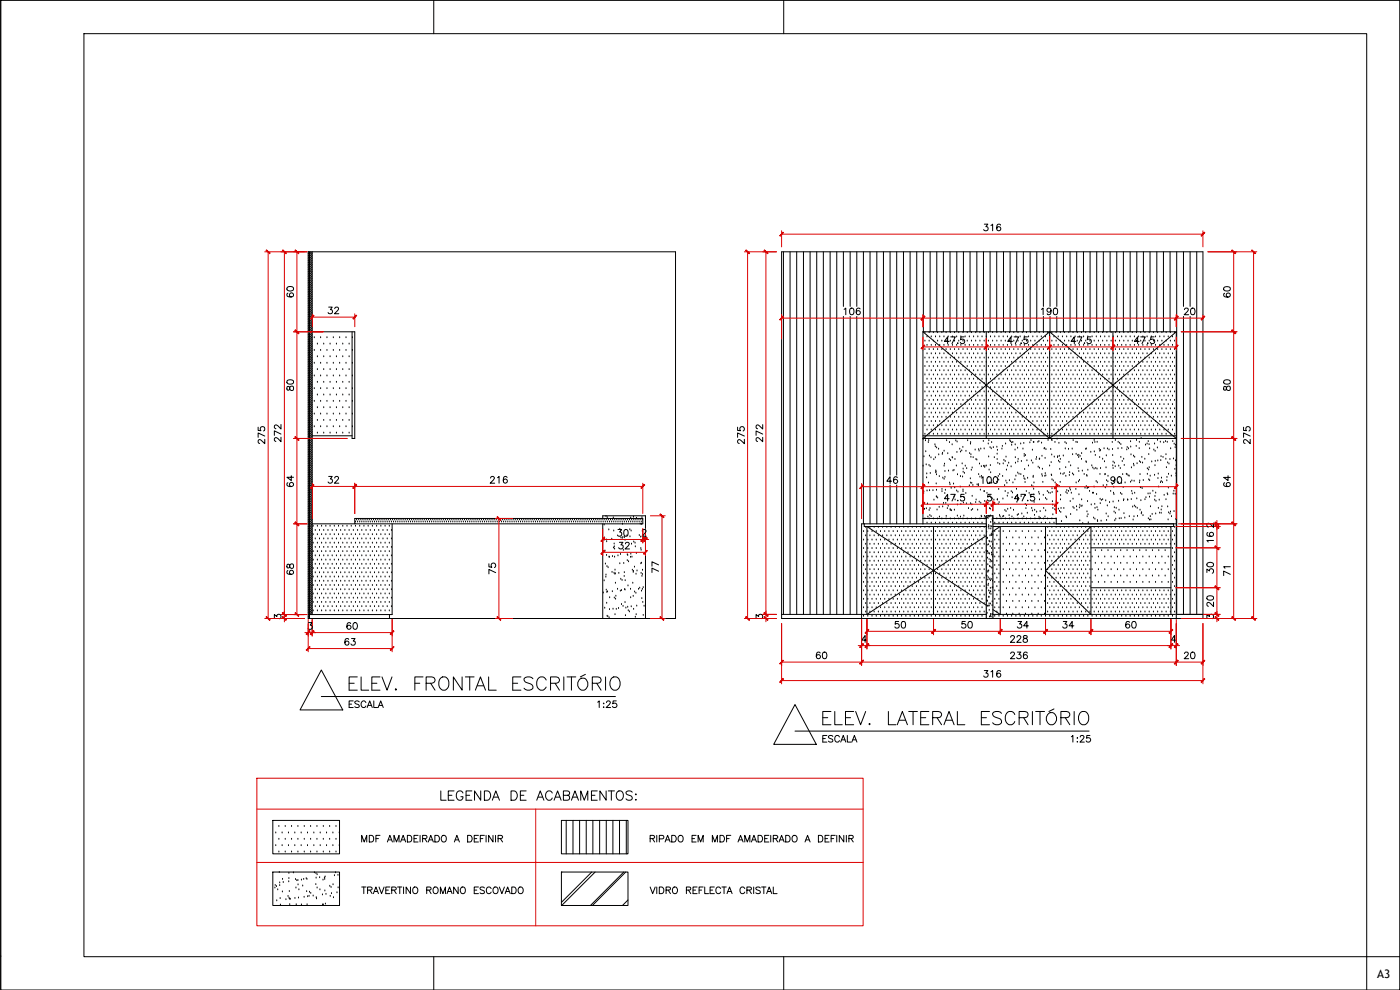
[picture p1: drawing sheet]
<svg xmlns="http://www.w3.org/2000/svg" width="420mm" height="297mm" viewBox="0 0 420 297" stroke-linecap="round" stroke-linejoin="round" font-family="sans-serif">
<defs><g id="words">
<text font-size="8.8" x="245.9" y="218.7">ELEV. LATERAL ESCRITÓRIO</text>
<text font-size="8.4" x="103.7" y="208.1">ELEV. FRONTAL ESCRITÓRIO</text>
<text font-size="6.2" x="131.2" y="241.3">LEGENDA DE ACABAMENTOS:</text>
<g font-size="5.3">
<text x="294.2" y="70.6">316</text>
<text x="370.4" y="90.3" transform="rotate(-90 370.4 90.3)">60</text>
<text x="282.6" y="104.4">47.5</text>
<text x="301.6" y="104.4">47.5</text>
<text x="320.7" y="104.4">47.5</text>
<text x="339.7" y="104.4">47.5</text>
<text x="370.4" y="118.5" transform="rotate(-90 370.4 118.5)">80</text>
<text x="80.8" y="134.4" transform="rotate(-90 80.8 134.4)">275</text>
<text x="85.7" y="133.7" transform="rotate(-90 85.7 133.7)">272</text>
<text x="224.7" y="134.4" transform="rotate(-90 224.7 134.4)">275</text>
<text x="376.4" y="134.4" transform="rotate(-90 376.4 134.4)">275</text>
<text x="265.3" y="146.4">46</text>
<text x="293.5" y="146.4">100</text>
<text x="332.3" y="146.4">90</text>
<text x="370.4" y="147.1" transform="rotate(-90 370.4 147.1)">64</text>
<text x="282.6" y="151.7">47.5</text>
<text x="303.7" y="151.7">47.5</text>
<text x="184.5" y="162.3">30</text>
<text x="365.5" y="163.7" transform="rotate(-90 365.5 163.7)">16</text>
<text x="149.9" y="173.6" transform="rotate(-90 149.9 173.6)">75</text>
<text x="199" y="172.9" transform="rotate(-90 199 172.9)">77</text>
<text x="365.5" y="173.2" transform="rotate(-90 365.5 173.2)">30</text>
<text x="370.4" y="173.9" transform="rotate(-90 370.4 173.9)">71</text>
<text x="365.5" y="183.1" transform="rotate(-90 365.5 183.1)">20</text>
<text x="103.4" y="190.1">60</text>
<text x="267.8" y="189.8">50</text>
<text x="287.5" y="189.8">50</text>
<text x="304.4" y="189.8">34</text>
<text x="318.2" y="189.8">34</text>
<text x="336.9" y="189.8">60</text>
<text x="302.3" y="194">228</text>
<text x="244.1" y="199">60</text>
<text x="302.3" y="199">236</text>
<text x="354.5" y="199">20</text>
<text x="245.9" y="224">ESCALA 1:25</text>
<text x="107.6" y="269.5">TRAVERTINO ROMANO ESCOVADO</text>
</g>
<g font-size="4.9">
<text x="89.3" y="90.3" transform="rotate(-90 89.3 90.3)">60</text>
<text x="97.7" y="95.2">32</text>
<text x="252.6" y="95.6">106</text>
<text x="311.5" y="95.6">190</text>
<text x="354.5" y="95.6">20</text>
<text x="89.3" y="118.5" transform="rotate(-90 89.3 118.5)">80</text>
<text x="230" y="133.7" transform="rotate(-90 230 133.7)">272</text>
<text x="89.3" y="147.1" transform="rotate(-90 89.3 147.1)">64</text>
<text x="97.7" y="146">32</text>
<text x="146.1" y="146">216</text>
<text x="184.9" y="165.8">32</text>
<text x="89.3" y="173.6" transform="rotate(-90 89.3 173.6)">68</text>
<text x="102.7" y="194.7">63</text>
<text x="294.2" y="204.3">316</text>
<text x="103.7" y="213.4">ESCALA 1:25</text>
</g>
<text font-size="4.4" x="361.2" y="159.5">2</text>
<g font-size="4.4" fill="#d00">
<text x="81.5" y="187">3</text>
<text x="226.1" y="187">3</text>
<text x="361.2" y="187">3</text>
</g>
<text font-size="3.5" x="413.3" y="293.5">A3</text>
</g></defs>
<!-- layer: I-01 -->
<g fill="none" stroke="#000" stroke-width=".3">
<path d="M92.5 76l1.2 1.2M92.5 76.5l1.2 1.2M92.5 77.1l1.2 1.2M92.5 77.6l1.2 1.2M92.5 78.1l1.2 1.3M92.5 78.7l1.2 1.2M92.5 79.2l1.2 1.2M92.5 79.7l1.2 1.3M92.6 75.6l1.1 1.1M93.1 75.6l.6 .5M93.6 75.6h.1M235.1 75.6v108.7"/>
<path d="M237.1 75.6v108.7M239.1 75.6v108.7M241.1 75.6v108.7M243.1 75.6v108.7M245.1 75.6v108.7M247.1 75.6v108.7M249.1 75.6v108.7M251.1 75.6v108.7M253.1 75.6v16.3M255.1 75.6v16.3M257.1 75.6v16.3M259.1 75.6v81.6"/>
<path d="M261.1 75.6v81.6M263.1 75.6v81.6M265.1 75.6v81.6M267.1 75.6v67M269.1 75.6v67M271.1 75.6v81.6M273.1 75.6v81.6M275.1 75.6v81.6M277.1 75.6v24M279.1 75.6v24M281.1 75.6v24M283.1 75.6v24"/>
<path d="M285.1 75.6v24M287.1 75.6v24M289.1 75.6v24M291.1 75.6v24M293.2 75.6v24M295.1 75.6v24M297.1 75.6v24M299.1 75.6v24M301.2 75.6v24M303.1 75.6v24M305.1 75.6v24M307.1 75.6v24"/>
<path d="M309.2 75.6v24M311.2 75.6v24M313.1 75.6v16.3M315.1 75.6v16.3M317.2 75.6v16.3M319.2 75.6v24M321.1 75.6v24M323.1 75.6v24M325.2 75.6v24M327.2 75.6v24M329.1 75.6v24M331.1 75.6v24"/>
<path d="M333.2 75.6v24M335.2 75.6v24M337.1 75.6v24M339.2 75.6v24M341.2 75.6v24M343.2 75.6v24M345.1 75.6v24M347.2 75.6v24M349.2 75.6v24M351.2 75.6v24M353.1 75.6v108.7M355.2 75.6v16.3"/>
<path d="M357.2 75.6v16.3M359.2 75.6v108.7M92.5 80.3l1.2 1.2M92.5 80.8l1.2 1.2M92.5 81.4l1.2 1.2M92.5 81.9l1.2 1.2M92.5 82.5l1.2 1.1M92.5 83l1.2 1.2M92.5 83.6l1.2 1.1M92.5 84.1l1.2 1.2M92.5 84.6l1.2 1.2M92.5 85.2l1.2 1.1"/>
<path d="M92.5 85.7l1.2 1.2M92.5 86.2l1.2 1.2M92.5 86.8l1.2 1.2M92.5 87.3l1.2 1.2M92.5 87.8l1.2 1.3M92.5 88.4l1.2 1.2M92.5 88.9l1.2 1.2M92.5 89.5l1.2 1.2M92.5 90l1.2 1.2M92.5 90.5l1.2 1.2M92.5 91.1l1.2 1.2M92.5 91.6l1.2 1.2"/>
<path d="M92.5 92.1l1.2 1.3M92.5 92.7l1.2 1.2M92.5 93.2l1.2 1.2M92.5 93.8l1.2 1.2M92.5 94.3l1.2 1.2M92.5 94.9l1.2 1.1M92.5 95.4l1.2 1.2M92.5 95.9l1.2 1.2M92.5 96.5l1.2 1.1M92.5 97l1.2 1.2M92.5 97.6l1.2 1.1M92.5 98.1l1.2 1.2"/>
<path d="M92.5 98.6l1.2 1.2M92.5 99.2l1.2 1.2M92.5 99.7l1.2 1.2M253.1 94.9v89.4M255.1 94.9v89.4M257.1 94.9v89.4M277.6 99.8h.1M278.8 99.8h.1M280.1 99.8h.1M292.8 99.8h.1M294.1 99.8h.1M295.4 99.8h.1"/>
<path d="M296.6 99.8h.1M297.9 99.8h.1M299.2 99.8h.1M311.9 99.8h.1M313.1 99.8h.1M313.1 94.9v4.7M314.4 99.8h.1M315.1 94.9v4.7M315.7 99.8h.1M316.9 99.8h.1M317.2 94.9v4.7M318.2 99.8h.1"/>
<path d="M330.9 99.8h.1M332.2 99.8h.1M333.5 99.8h.1M334.7 99.8h.1M336 99.8h.1M337.3 99.8h.1M350 99.8h.1M351.2 99.8h.1M352.5 99.8h.1M355.2 94.9v89.4M357.2 94.9v89.4M92.5 100.2l1.2 1.3"/>
<path d="M92.5 100.8l1.2 1.2M92.5 101.3l1.2 1.2M92.5 101.8l1.2 1.3M92.5 102.4l1.2 1.2M92.5 102.9l1.2 1.2M92.5 103.5l1.2 1.2M92.5 104l1.2 1.2M92.5 104.5l1.2 1.2M92.5 105.1l1.2 1.2M92.5 105.6l1.2 1.2M92.5 106.2l1.2 1.2M92.5 106.7l1.2 1.2"/>
<path d="M92.5 107.3l1.2 1.1M92.5 107.8l1.2 1.2M92.5 108.3l1.2 1.2M92.5 108.9l1.2 1.2M92.5 109.4l1.2 1.2M92.5 109.9l1.2 1.3M92.5 110.5l1.2 1.2M92.5 111l1.2 1.2M92.5 111.6l1.2 1.2M92.5 112.1l1.2 1.2M92.5 112.6l1.2 1.2M92.5 113.2l1.2 1.2"/>
<path d="M92.5 113.7l1.2 1.2M92.5 114.2l1.2 1.3M92.5 114.8l1.2 1.2M92.5 115.3l1.2 1.2M92.5 115.9l1.2 1.2M92.5 116.4l1.2 1.2M92.5 117l1.2 1.1M92.5 117.5l1.2 1.2M92.5 118l1.2 1.2M92.5 118.6l1.2 1.1M92.5 119.1l1.2 1.2M92.5 119.7l1.2 1.1"/>
<path d="M94.3 101.3h.1M94.3 105.1h.1M94.3 109h.1M94.3 112.8h.1M94.3 116.6h.1M95.3 103.2h.1M95.3 107h.1M95.3 110.9h.1M95.3 114.7h.1M95.3 118.5h.1M96.2 101.3h.1M96.2 105.1h.1"/>
<path d="M96.2 109h.1M96.2 112.8h.1M96.2 116.6h.1M97.2 103.2h.1M97.2 107h.1M97.2 110.9h.1M97.2 114.7h.1M97.2 118.5h.1M98.1 101.3h.1M98.1 105.1h.1M98.1 109h.1M98.1 112.8h.1"/>
<path d="M98.1 116.6h.1M99.1 103.2h.1M99.1 107h.1M99.1 110.9h.1M99.1 114.7h.1M99.1 118.5h.1M100 101.3h.1M100 105.1h.1M100 109h.1M100 112.8h.1M100 116.6h.1M101 103.2h.1"/>
<path d="M101 107h.1M101 110.9h.1M101 114.7h.1M101 118.5h.1M101.9 101.3h.1M101.9 105.1h.1M101.9 109h.1M101.9 112.8h.1M101.9 116.6h.1M102.9 103.2h.1M102.9 107h.1M102.9 110.9h.1"/>
<path d="M102.9 114.7h.1M102.9 118.5h.1M103.8 101.3h.1M103.8 105.1h.1M103.8 109h.1M103.8 112.8h.1M103.8 116.6h.1M104.8 103.2h.1M104.8 107h.1M104.8 110.9h.1M104.8 114.7h.1M104.8 118.5h.1"/>
<path d="M105.7 101.3h.1M105.7 105.1h.1M105.7 109h.1M105.7 112.8h.1M105.7 116.6h.1M277.6 102.3h.1M277.6 104.9h.1M277.6 107.4h.1M277.6 110h.1M277.6 112.5h.1M277.6 115h.1M277.6 117.6h.1"/>
<path d="M278.2 101.1h.1M278.2 103.6h.1M278.2 106.2h.1M278.2 108.7h.1M278.2 111.2h.1M278.2 113.8h.1M278.2 116.3h.1M278.2 118.9h.1M278.8 102.3h.1M278.8 104.9h.1M278.8 107.4h.1M278.8 110h.1"/>
<path d="M278.8 112.5h.1M278.8 115h.1M278.8 117.6h.1M279.5 101.1h.1M279.5 103.6h.1M279.5 106.2h.1M279.5 108.7h.1M279.5 111.2h.1M279.5 113.8h.1M279.5 116.3h.1M279.5 118.9h.1M280.1 102.3h.1"/>
<path d="M280.1 104.9h.1M280.1 107.4h.1M280.1 110h.1M280.1 112.5h.1M280.1 115h.1M280.1 117.6h.1M280.8 108.7h.1M280.8 111.2h.1M280.8 113.8h.1M280.8 116.3h.1M280.8 118.9h.1M281.4 107.4h.1"/>
<path d="M281.4 110h.1M281.4 112.5h.1M281.4 115h.1M281.4 117.6h.1M282 108.7h.1M282 111.2h.1M282 113.8h.1M282 116.3h.1M282 118.9h.1M282.7 107.4h.1M282.7 110h.1M282.7 112.5h.1"/>
<path d="M282.7 115h.1M282.7 117.6h.1M283.3 108.7h.1M283.3 111.2h.1M283.3 113.8h.1M283.3 116.3h.1M283.3 118.9h.1M283.9 107.4h.1M283.9 110h.1M283.9 112.5h.1M283.9 115h.1M283.9 117.6h.1"/>
<path d="M284.6 108.7h.1M284.6 111.2h.1M284.6 113.8h.1M284.6 116.3h.1M284.6 118.9h.1M285.2 107.4h.1M285.2 110h.1M285.2 112.5h.1M285.2 115h.1M285.2 117.6h.1M285.8 108.7h.1M285.8 111.2h.1"/>
<path d="M285.8 113.8h.1M285.8 116.3h.1M285.8 118.9h.1M286.5 107.4h.1M286.5 110h.1M286.5 112.5h.1M286.5 115h.1M286.5 117.6h.1M287.1 108.7h.1M287.1 111.2h.1M287.1 113.8h.1M287.1 116.3h.1"/>
<path d="M287.1 118.9h.1M287.7 107.4h.1M287.7 110h.1M287.7 112.5h.1M287.7 115h.1M287.7 117.6h.1M288.4 108.7h.1M288.4 111.2h.1M288.4 113.8h.1M288.4 116.3h.1M288.4 118.9h.1M289 107.4h.1"/>
<path d="M289 110h.1M289 112.5h.1M289 115h.1M289 117.6h.1M289.6 108.7h.1M289.6 111.2h.1M289.6 113.8h.1M289.6 116.3h.1M289.6 118.9h.1M290.3 107.4h.1M290.3 110h.1M290.3 112.5h.1"/>
<path d="M290.3 115h.1M290.3 117.6h.1M290.9 108.7h.1M290.9 111.2h.1M290.9 113.8h.1M290.9 116.3h.1M290.9 118.9h.1M291.5 107.4h.1M291.5 110h.1M291.5 112.5h.1M291.5 115h.1M291.5 117.6h.1"/>
<path d="M292.2 108.7h.1M292.2 111.2h.1M292.2 113.8h.1M292.2 116.3h.1M292.2 118.9h.1M292.8 102.3h.1M292.8 104.9h.1M292.8 107.4h.1M292.8 110h.1M292.8 112.5h.1M292.8 115h.1M292.8 117.6h.1"/>
<path d="M293.5 101.1h.1M293.5 103.6h.1M293.5 106.2h.1M293.5 108.7h.1M293.5 111.2h.1M293.5 113.8h.1M293.5 116.3h.1M293.5 118.9h.1M294.1 102.3h.1M294.1 104.9h.1M294.1 107.4h.1M294.1 110h.1"/>
<path d="M294.1 112.5h.1M294.1 115h.1M294.1 117.6h.1M294.7 101.1h.1M294.7 103.6h.1M294.7 106.2h.1M294.7 108.7h.1M294.7 111.2h.1M294.7 113.8h.1M294.7 116.3h.1M294.7 118.9h.1M295.4 102.3h.1"/>
<path d="M295.4 104.9h.1M295.4 107.4h.1M295.4 110h.1M295.4 112.5h.1M295.4 115h.1M295.4 117.6h.1M296 101.1h.1M296 103.6h.1M296 106.2h.1M296 108.7h.1M296 111.2h.1M296 113.8h.1"/>
<path d="M296 116.3h.1M296 118.9h.1M296.6 102.3h.1M296.6 104.9h.1M296.6 107.4h.1M296.6 110h.1M296.6 112.5h.1M296.6 115h.1M296.6 117.6h.1M297.3 101.1h.1M297.3 103.6h.1M297.3 106.2h.1"/>
<path d="M297.3 108.7h.1M297.3 111.2h.1M297.3 113.8h.1M297.3 116.3h.1M297.3 118.9h.1M297.9 102.3h.1M297.9 104.9h.1M297.9 107.4h.1M297.9 110h.1M297.9 112.5h.1M297.9 115h.1M297.9 117.6h.1"/>
<path d="M298.5 101.1h.1M298.5 103.6h.1M298.5 106.2h.1M298.5 108.7h.1M298.5 111.2h.1M298.5 113.8h.1M298.5 116.3h.1M298.5 118.9h.1M299.2 102.3h.1M299.2 104.9h.1M299.2 107.4h.1M299.2 110h.1"/>
<path d="M299.2 112.5h.1M299.2 115h.1M299.2 117.6h.1M299.8 108.7h.1M299.8 111.2h.1M299.8 113.8h.1M299.8 116.3h.1M299.8 118.9h.1M300.4 107.4h.1M300.4 110h.1M300.4 112.5h.1M300.4 115h.1"/>
<path d="M300.4 117.6h.1M301.1 108.7h.1M301.1 111.2h.1M301.1 113.8h.1M301.1 116.3h.1M301.1 118.9h.1M301.7 107.4h.1M301.7 110h.1M301.7 112.5h.1M301.7 115h.1M301.7 117.6h.1M302.3 108.7h.1"/>
<path d="M302.3 111.2h.1M302.3 113.8h.1M302.3 116.3h.1M302.3 118.9h.1M303 107.4h.1M303 110h.1M303 112.5h.1M303 115h.1M303 117.6h.1M303.6 108.7h.1M303.6 111.2h.1M303.6 113.8h.1"/>
<path d="M303.6 116.3h.1M303.6 118.9h.1M304.2 107.4h.1M304.2 110h.1M304.2 112.5h.1M304.2 115h.1M304.2 117.6h.1M304.9 108.7h.1M304.9 111.2h.1M304.9 113.8h.1M304.9 116.3h.1M304.9 118.9h.1"/>
<path d="M305.5 107.4h.1M305.5 110h.1M305.5 112.5h.1M305.5 115h.1M305.5 117.6h.1M306.2 108.7h.1M306.2 111.2h.1M306.2 113.8h.1M306.2 116.3h.1M306.2 118.9h.1M306.8 107.4h.1M306.8 110h.1"/>
<path d="M306.8 112.5h.1M306.8 115h.1M306.8 117.6h.1M307.4 108.7h.1M307.4 111.2h.1M307.4 113.8h.1M307.4 116.3h.1M307.4 118.9h.1M308.1 107.4h.1M308.1 110h.1M308.1 112.5h.1M308.1 115h.1"/>
<path d="M308.1 117.6h.1M308.7 108.7h.1M308.7 111.2h.1M308.7 113.8h.1M308.7 116.3h.1M308.7 118.9h.1M309.3 107.4h.1M309.3 110h.1M309.3 112.5h.1M309.3 115h.1M309.3 117.6h.1M310 108.7h.1"/>
<path d="M310 111.2h.1M310 113.8h.1M310 116.3h.1M310 118.9h.1M310.6 107.4h.1M310.6 110h.1M310.6 112.5h.1M310.6 115h.1M310.6 117.6h.1M311.2 108.7h.1M311.2 111.2h.1M311.2 113.8h.1"/>
<path d="M311.2 116.3h.1M311.2 118.9h.1M311.9 102.3h.1M311.9 104.9h.1M311.9 107.4h.1M311.9 110h.1M311.9 112.5h.1M311.9 115h.1M311.9 117.6h.1M312.5 101.1h.1M312.5 103.6h.1M312.5 106.2h.1"/>
<path d="M312.5 108.7h.1M312.5 111.2h.1M312.5 113.8h.1M312.5 116.3h.1M312.5 118.9h.1M313.1 102.3h.1M313.1 104.9h.1M313.1 107.4h.1M313.1 110h.1M313.1 112.5h.1M313.1 115h.1M313.1 117.6h.1"/>
<path d="M313.8 101.1h.1M313.8 103.6h.1M313.8 106.2h.1M313.8 108.7h.1M313.8 111.2h.1M313.8 113.8h.1M313.8 116.3h.1M313.8 118.9h.1M314.4 102.3h.1M314.4 104.9h.1M314.4 107.4h.1M314.4 110h.1"/>
<path d="M314.4 112.5h.1M314.4 115h.1M314.4 117.6h.1M315 101.1h.1M315 103.6h.1M315 106.2h.1M315 108.7h.1M315 111.2h.1M315 113.8h.1M315 116.3h.1M315 118.9h.1M315.7 102.3h.1"/>
<path d="M315.7 104.9h.1M315.7 107.4h.1M315.7 110h.1M315.7 112.5h.1M315.7 115h.1M315.7 117.6h.1M316.3 101.1h.1M316.3 103.6h.1M316.3 106.2h.1M316.3 108.7h.1M316.3 111.2h.1M316.3 113.8h.1"/>
<path d="M316.3 116.3h.1M316.3 118.9h.1M316.9 102.3h.1M316.9 104.9h.1M316.9 107.4h.1M316.9 110h.1M316.9 112.5h.1M316.9 115h.1M316.9 117.6h.1M317.6 103.6h.1M317.6 106.2h.1M317.6 108.7h.1"/>
<path d="M317.6 111.2h.1M317.6 113.8h.1M317.6 116.3h.1M317.6 118.9h.1M317.6 101.1h.1M318.2 102.3h.1M318.2 104.9h.1M318.2 107.4h.1M318.2 110h.1M318.2 112.5h.1M318.2 115h.1M318.2 117.6h.1"/>
<path d="M318.9 108.7h.1M318.9 111.2h.1M318.9 113.8h.1M318.9 116.3h.1M318.9 118.9h.1M319.5 107.4h.1M319.5 110h.1M319.5 112.5h.1M319.5 115h.1M319.5 117.6h.1M320.1 108.7h.1M320.1 111.2h.1"/>
<path d="M320.1 113.8h.1M320.1 116.3h.1M320.1 118.9h.1M320.8 107.4h.1M320.8 110h.1M320.8 112.5h.1M320.8 115h.1M320.8 117.6h.1M321.4 108.7h.1M321.4 111.2h.1M321.4 113.8h.1M321.4 116.3h.1"/>
<path d="M321.4 118.9h.1M322 107.4h.1M322 110h.1M322 112.5h.1M322 115h.1M322 117.6h.1M322.7 108.7h.1M322.7 111.2h.1M322.7 113.8h.1M322.7 116.3h.1M322.7 118.9h.1M323.3 107.4h.1"/>
<path d="M323.3 110h.1M323.3 112.5h.1M323.3 115h.1M323.3 117.6h.1M323.9 108.7h.1M323.9 111.2h.1M323.9 113.8h.1M323.9 116.3h.1M323.9 118.9h.1M324.6 110h.1M324.6 112.5h.1M324.6 115h.1"/>
<path d="M324.6 117.6h.1M324.6 107.4h.1M325.2 108.7h.1M325.2 111.2h.1M325.2 113.8h.1M325.2 116.3h.1M325.2 118.9h.1M325.8 110h.1M325.8 112.5h.1M325.8 115h.1M325.8 117.6h.1M325.8 107.4h.1"/>
<path d="M326.5 111.2h.1M326.5 113.8h.1M326.5 116.3h.1M326.5 118.9h.1M326.5 108.7h.1M327.1 110h.1M327.1 112.5h.1M327.1 115h.1M327.1 117.6h.1M327.1 107.4h.1M327.7 111.2h.1M327.7 113.8h.1"/>
<path d="M327.7 116.3h.1M327.7 118.9h.1M327.7 108.7h.1M328.4 112.5h.1M328.4 115h.1M328.4 117.6h.1M328.4 107.4h.1M328.4 110h.1M329 113.8h.1M329 116.3h.1M329 118.9h.1M329 108.7h.1"/>
<path d="M329 111.2h.1M329.6 112.5h.1M329.6 115h.1M329.6 117.6h.1M329.6 107.4h.1M329.6 110h.1M330.3 113.8h.1M330.3 116.3h.1M330.3 108.7h.1M330.3 111.2h.1M330.3 118.9h.1M330.9 115h.1"/>
<path d="M330.9 117.6h.1M330.9 102.3h.1M330.9 104.9h.1M330.9 107.4h.1M330.9 110h.1M330.9 112.5h.1M331.6 113.8h.1M331.6 116.3h.1M331.6 101.1h.1M331.6 103.6h.1M331.6 106.2h.1M331.6 108.7h.1"/>
<path d="M331.6 111.2h.1M331.6 118.9h.1M332.2 115h.1M332.2 102.3h.1M332.2 104.9h.1M332.2 107.4h.1M332.2 110h.1M332.2 112.5h.1M332.2 117.6h.1M332.8 116.3h.1M332.8 101.1h.1M332.8 103.6h.1"/>
<path d="M332.8 106.2h.1M332.8 108.7h.1M332.8 111.2h.1M332.8 113.8h.1M332.8 118.9h.1M333.5 102.3h.1M333.5 104.9h.1M333.5 107.4h.1M333.5 110h.1M333.5 112.5h.1M333.5 115h.1M333.5 117.6h.1"/>
<path d="M334.1 101.1h.1M334.1 103.6h.1M334.1 106.2h.1M334.1 108.7h.1M334.1 111.2h.1M334.1 113.8h.1M334.1 116.3h.1M334.1 118.9h.1M334.7 102.3h.1M334.7 104.9h.1M334.7 107.4h.1M334.7 110h.1"/>
<path d="M334.7 112.5h.1M334.7 115h.1M334.7 117.6h.1M335.4 101.1h.1M335.4 103.6h.1M335.4 106.2h.1M335.4 108.7h.1M335.4 111.2h.1M335.4 113.8h.1M335.4 116.3h.1M335.4 118.9h.1M336 102.3h.1"/>
<path d="M336 104.9h.1M336 107.4h.1M336 110h.1M336 112.5h.1M336 115h.1M336 117.6h.1M336.6 101.1h.1M336.6 103.6h.1M336.6 106.2h.1M336.6 108.7h.1M336.6 111.2h.1M336.6 113.8h.1"/>
<path d="M336.6 116.3h.1M336.6 118.9h.1M337.3 102.3h.1M337.3 104.9h.1M337.3 107.4h.1M337.3 110h.1M337.3 112.5h.1M337.3 115h.1M337.3 117.6h.1M337.9 108.7h.1M337.9 111.2h.1M337.9 113.8h.1"/>
<path d="M337.9 116.3h.1M337.9 118.9h.1M338.5 107.4h.1M338.5 110h.1M338.5 112.5h.1M338.5 115h.1M338.5 117.6h.1M339.2 108.7h.1M339.2 111.2h.1M339.2 113.8h.1M339.2 116.3h.1M339.2 118.9h.1"/>
<path d="M339.8 107.4h.1M339.8 110h.1M339.8 112.5h.1M339.8 115h.1M339.8 117.6h.1M340.4 108.7h.1M340.4 111.2h.1M340.4 113.8h.1M340.4 116.3h.1M340.4 118.9h.1M341.1 107.4h.1M341.1 110h.1"/>
<path d="M341.1 112.5h.1M341.1 115h.1M341.1 117.6h.1M341.7 108.7h.1M341.7 111.2h.1M341.7 113.8h.1M341.7 116.3h.1M341.7 118.9h.1M342.3 107.4h.1M342.3 110h.1M342.3 112.5h.1M342.3 115h.1"/>
<path d="M342.3 117.6h.1M343 108.7h.1M343 111.2h.1M343 113.8h.1M343 116.3h.1M343 118.9h.1M343.6 107.4h.1M343.6 110h.1M343.6 112.5h.1M343.6 115h.1M343.6 117.6h.1M344.3 108.7h.1"/>
<path d="M344.3 111.2h.1M344.3 113.8h.1M344.3 116.3h.1M344.3 118.9h.1M344.9 107.4h.1M344.9 110h.1M344.9 112.5h.1M344.9 115h.1M344.9 117.6h.1M345.5 108.7h.1M345.5 111.2h.1M345.5 113.8h.1"/>
<path d="M345.5 116.3h.1M345.5 118.9h.1M346.2 107.4h.1M346.2 110h.1M346.2 112.5h.1M346.2 115h.1M346.2 117.6h.1M346.8 108.7h.1M346.8 111.2h.1M346.8 113.8h.1M346.8 116.3h.1M346.8 118.9h.1"/>
<path d="M347.4 107.4h.1M347.4 110h.1M347.4 112.5h.1M347.4 115h.1M347.4 117.6h.1M348.1 108.7h.1M348.1 111.2h.1M348.1 113.8h.1M348.1 116.3h.1M348.1 118.9h.1M348.7 107.4h.1M348.7 110h.1"/>
<path d="M348.7 112.5h.1M348.7 115h.1M348.7 117.6h.1M349.3 108.7h.1M349.3 111.2h.1M349.3 113.8h.1M349.3 116.3h.1M349.3 118.9h.1M350 102.3h.1M350 104.9h.1M350 107.4h.1M350 110h.1"/>
<path d="M350 112.5h.1M350 115h.1M350 117.6h.1M350.6 101.1h.1M350.6 103.6h.1M350.6 106.2h.1M350.6 108.7h.1M350.6 111.2h.1M350.6 113.8h.1M350.6 116.3h.1M350.6 118.9h.1M351.2 102.3h.1"/>
<path d="M351.2 104.9h.1M351.2 107.4h.1M351.2 110h.1M351.2 112.5h.1M351.2 115h.1M351.2 117.6h.1M351.9 101.1h.1M351.9 103.6h.1M351.9 106.2h.1M351.9 108.7h.1M351.9 111.2h.1M351.9 113.8h.1"/>
<path d="M351.9 116.3h.1M351.9 118.9h.1M352.5 102.3h.1M352.5 104.9h.1M352.5 107.4h.1M352.5 110h.1M352.5 112.5h.1M352.5 115h.1M352.5 117.6h.1M92.5 120.2l1.2 1.2M92.5 120.7l1.2 1.2M92.5 121.3l1.2 1.2"/>
<path d="M92.5 121.8l1.2 1.2M92.5 122.3l1.2 1.3M92.5 122.9l1.2 1.2M92.5 123.4l1.2 1.2M92.5 123.9l1.2 1.3M92.5 124.5l1.2 1.2M92.5 125l1.2 1.2M92.5 125.6l1.2 1.2M92.5 126.1l1.2 1.2M92.5 126.6l1.2 1.2M92.5 127.2l1.2 1.2M92.5 127.7l1.2 1.2"/>
<path d="M92.5 128.3l1.2 1.2M92.5 128.8l1.2 1.2M92.5 129.4l1.2 1.1M92.5 129.9l1.2 1.2M92.5 130.4l1.2 1.2M92.5 131l1.2 1.2M92.5 131.5l1.2 1.2M92.5 132l1.2 1.3M92.5 132.6l1.2 1.2M92.5 133.1l1.2 1.2M92.5 133.7l1.2 1.2M92.5 134.2l1.2 1.2"/>
<path d="M92.5 134.7l1.2 1.2M92.5 135.3l1.2 1.2M92.5 135.8l1.2 1.2M92.5 136.3l1.2 1.3M92.5 136.9l1.2 1.2M92.5 137.4l1.2 1.2M92.5 138l1.2 1.2M92.5 138.5l1.2 1.2M92.5 139.1l1.2 1.1M92.5 139.6l1.2 1.2M94.3 120.4h.1M94.3 124.2h.1"/>
<path d="M94.3 128h.1M95.3 122.3h.1M95.3 126.1h.1M95.3 129.9h.1M96.2 120.4h.1M96.2 124.2h.1M96.2 128h.1M97.2 122.3h.1M97.2 126.1h.1M97.2 129.9h.1M98.1 120.4h.1M98.1 124.2h.1"/>
<path d="M98.1 128h.1M99.1 122.3h.1M99.1 126.1h.1M99.1 129.9h.1M100 120.4h.1M100 124.2h.1M100 128h.1M101 122.3h.1M101 126.1h.1M101 129.9h.1M101.9 120.4h.1M101.9 124.2h.1"/>
<path d="M101.9 128h.1M102.9 122.3h.1M102.9 126.1h.1M102.9 129.9h.1M103.8 120.4h.1M103.8 124.2h.1M103.8 128h.1M104.8 122.3h.1M104.8 126.1h.1M104.8 129.9h.1M105.7 120.4h.1M105.7 124.2h.1"/>
<path d="M105.7 128h.1M277 131.6v24M277 139.9h.1M277.1 131.8h.1M277.3 137.1h.1M277.6 120.1h.1M277.6 122.7h.1M277.6 125.2h.1M277.6 127.7h.1M277.6 130.3h.1M277.7 131.6h.1M277.7 132.2h.1"/>
<path d="M277.8 135.5h.1M278 139.5h.1M278.2 121.4h.1M278.2 123.9h.1M278.2 126.5h.1M278.2 129h.1M278.6 132.8h.1M278.7 132.2h.1M278.8 139.6h.1M278.8 120.1h.1M278.8 122.7h.1M278.8 125.2h.1"/>
<path d="M278.8 127.7h.1M278.8 130.3h.1M278.9 136.8h.1M279.1 140h.1M279.4 137.4h.1M279.5 121.4h.1M279.5 123.9h.1M279.5 126.5h.1M279.5 129h.1M280.1 120.1h.1M280.1 122.7h.1M280.1 125.2h.1"/>
<path d="M280.1 127.7h.1M280.1 130.3h.1M280.2 137.9h.1M280.6 133.5h.1M280.7 137.4h.1M280.7 134.1h.1M280.8 121.4h.1M280.8 123.9h.1M280.8 126.5h.1M280.8 129h.1M281.1 134.4h.1M281.4 120.1h.1"/>
<path d="M281.4 122.7h.1M281.4 125.2h.1M281.4 127.7h.1M281.4 130.3h.1M281.7 134.8h.1M281.7 136.5h.1M282 121.4h.1M282 123.9h.1M282 126.5h.1M282 129h.1M282.7 120.1h.1M282.7 122.7h.1"/>
<path d="M282.7 125.2h.1M282.7 127.7h.1M282.7 130.3h.1M282.8 136.3h.1M282.9 136h.1M283.3 121.4h.1M283.3 123.9h.1M283.3 126.5h.1M283.3 129h.1M283.3 135.4h.1M283.3 139.9h.1M283.5 139.3h.1"/>
<path d="M283.9 120.1h.1M283.9 122.7h.1M283.9 125.2h.1M283.9 127.7h.1M283.9 130.3h.1M284.1 132.2h.1M284.4 136.1h.1M284.6 121.4h.1M284.6 123.9h.1M284.6 126.5h.1M284.6 129h.1M284.9 137.9h.1"/>
<path d="M284.9 132.8h.1M285.2 120.1h.1M285.2 122.7h.1M285.2 125.2h.1M285.2 127.7h.1M285.2 130.3h.1M285.3 138.2h.1M285.8 133.5h.1M285.8 137.3h.1M285.8 121.4h.1M285.8 123.9h.1M285.8 126.5h.1"/>
<path d="M285.8 129h.1M285.9 137.4h.1M286.5 120.1h.1M286.5 122.7h.1M286.5 125.2h.1M286.5 127.7h.1M286.5 130.3h.1M286.6 137.9h.1M286.9 132.3h.1M287 139.8h.1M287.1 121.4h.1M287.1 123.9h.1"/>
<path d="M287.1 126.5h.1M287.1 129h.1M287.2 135.7h.1M287.2 132.6h.1M287.7 120.1h.1M287.7 122.7h.1M287.7 125.2h.1M287.7 127.7h.1M287.7 130.3h.1M288 134.8h.1M288.2 135.6h.1M288.4 121.4h.1"/>
<path d="M288.4 123.9h.1M288.4 126.5h.1M288.4 129h.1M288.6 135.3h.1M288.8 139.2h.1M289 134.2h.1M289 120.1h.1M289 122.7h.1M289 125.2h.1M289 127.7h.1M289 130.3h.1M289.6 121.4h.1"/>
<path d="M289.6 123.9h.1M289.6 126.5h.1M289.6 129h.1M289.7 139.9h.1M289.9 135.4h.1M290.3 120.1h.1M290.3 122.7h.1M290.3 125.2h.1M290.3 127.7h.1M290.3 130.3h.1M290.4 132.2h.1M290.9 121.4h.1"/>
<path d="M290.9 123.9h.1M290.9 126.5h.1M290.9 129h.1M291 136.1h.1M291.3 133.3h.1M291.3 132.8h.1M291.4 137.2h.1M291.4 136.4h.1M291.5 120.1h.1M291.5 122.7h.1M291.5 125.2h.1M291.5 127.7h.1"/>
<path d="M291.5 130.3h.1M292.1 137.3h.1M292.2 121.4h.1M292.2 123.9h.1M292.2 126.5h.1M292.2 129h.1M292.7 135h.1M292.8 120.1h.1M292.8 122.7h.1M292.8 125.2h.1M292.8 127.7h.1M292.8 130.3h.1"/>
<path d="M292.9 137.9h.1M293.2 138h.1M293.5 121.4h.1M293.5 123.9h.1M293.5 126.5h.1M293.5 129h.1M293.7 134.9h.1M293.8 135.3h.1M294 139.2h.1M294.1 120.1h.1M294.1 122.7h.1M294.1 125.2h.1"/>
<path d="M294.1 127.7h.1M294.1 130.3h.1M294.3 134.7h.1M294.7 121.4h.1M294.7 123.9h.1M294.7 126.5h.1M294.7 129h.1M295.1 132.4h.1M295.2 139.9h.1M295.4 134.7h.1M295.4 120.1h.1M295.4 122.7h.1"/>
<path d="M295.4 125.2h.1M295.4 127.7h.1M295.4 130.3h.1M295.6 139.9h.1M296 139.8h.1M296 121.4h.1M296 123.9h.1M296 126.5h.1M296 129h.1M296.6 133.2h.1M296.6 120.1h.1M296.6 122.7h.1"/>
<path d="M296.6 125.2h.1M296.6 127.7h.1M296.6 130.3h.1M296.7 137.1h.1M296.8 132.2h.1M297.1 134.3h.1M297.2 139.7h.1M297.3 121.4h.1M297.3 123.9h.1M297.3 126.5h.1M297.3 129h.1M297.5 134.6h.1"/>
<path d="M297.6 132.8h.1M297.9 120.1h.1M297.9 122.7h.1M297.9 125.2h.1M297.9 127.7h.1M297.9 130.3h.1M298.1 134.3h.1M298.4 137.3h.1M298.5 121.4h.1M298.5 123.9h.1M298.5 126.5h.1M298.5 129h.1"/>
<path d="M299.2 134.2h.1M299.2 120.1h.1M299.2 122.7h.1M299.2 125.2h.1M299.2 127.7h.1M299.2 130.3h.1M299.3 137.9h.1M299.3 136.3h.1M299.3 135.1h.1M299.5 139h.1M299.8 121.4h.1M299.8 123.9h.1"/>
<path d="M299.8 126.5h.1M299.8 129h.1M300 139.3h.1M300.4 120.1h.1M300.4 122.7h.1M300.4 125.2h.1M300.4 127.7h.1M300.4 130.3h.1M300.7 134.7h.1M300.8 133.9h.1M301.1 139.2h.1M301.1 121.4h.1"/>
<path d="M301.1 123.9h.1M301.1 126.5h.1M301.1 129h.1M301.3 138.1h.1M301.7 138.5h.1M301.7 120.1h.1M301.7 122.7h.1M301.7 125.2h.1M301.7 127.7h.1M301.7 130.3h.1M301.8 133.2h.1M301.9 137.1h.1"/>
<path d="M302.3 139.8h.1M302.3 121.4h.1M302.3 123.9h.1M302.3 126.5h.1M302.3 129h.1M302.7 139h.1M303 120.1h.1M303 122.7h.1M303 125.2h.1M303 127.7h.1M303 130.3h.1M303.1 132.2h.1"/>
<path d="M303.2 132.5h.1M303.6 133.6h.1M303.6 132.9h.1M303.6 121.4h.1M303.6 123.9h.1M303.6 126.5h.1M303.6 129h.1M304 132.7h.1M304.2 120.1h.1M304.2 122.7h.1M304.2 125.2h.1M304.2 127.7h.1"/>
<path d="M304.2 130.3h.1M304.6 135h.1M304.7 133.5h.1M304.7 137.3h.1M304.8 139h.1M304.9 121.4h.1M304.9 123.9h.1M304.9 126.5h.1M304.9 129h.1M305.4 134.5h.1M305.5 138.6h.1M305.5 120.1h.1"/>
<path d="M305.5 122.7h.1M305.5 125.2h.1M305.5 127.7h.1M305.5 130.3h.1M305.6 137.8h.1M306.2 121.4h.1M306.2 123.9h.1M306.2 126.5h.1M306.2 129h.1M306.3 133.2h.1M306.5 138.5h.1M306.8 120.1h.1"/>
<path d="M306.8 122.7h.1M306.8 125.2h.1M306.8 127.7h.1M306.8 130.3h.1M307 134.7h.1M307.3 133h.1M307.4 136.9h.1M307.4 136.3h.1M307.4 121.4h.1M307.4 123.9h.1M307.4 126.5h.1M307.4 129h.1"/>
<path d="M307.8 136.7h.1M308.1 120.1h.1M308.1 122.7h.1M308.1 125.2h.1M308.1 127.7h.1M308.1 130.3h.1M308.2 138.2h.1M308.7 139.8h.1M308.7 121.4h.1M308.7 123.9h.1M308.7 126.5h.1M308.7 129h.1"/>
<path d="M309.1 132.9h.1M309.3 120.1h.1M309.3 122.7h.1M309.3 125.2h.1M309.3 127.7h.1M309.3 130.3h.1M309.4 132.2h.1M309.5 138.3h.1M309.8 135.1h.1M310 139h.1M310 121.4h.1M310 123.9h.1"/>
<path d="M310 126.5h.1M310 129h.1M310.1 132.7h.1M310.3 132.7h.1M310.6 120.1h.1M310.6 122.7h.1M310.6 125.2h.1M310.6 127.7h.1M310.6 130.3h.1M310.9 137.9h.1M311.1 137.3h.1M311.2 121.4h.1"/>
<path d="M311.2 123.9h.1M311.2 126.5h.1M311.2 129h.1M311.5 132.7h.1M311.8 132.5h.1M311.9 120.1h.1M311.9 122.7h.1M311.9 125.2h.1M311.9 127.7h.1M311.9 130.3h.1M311.9 137.8h.1M312 137.7h.1"/>
<path d="M312.5 121.4h.1M312.5 123.9h.1M312.5 126.5h.1M312.5 129h.1M312.6 133h.1M312.7 136.9h.1M313.1 120.1h.1M313.1 122.7h.1M313.1 125.2h.1M313.1 127.7h.1M313.1 130.3h.1M313.4 134.7h.1"/>
<path d="M313.5 134.6h.1M313.6 137.5h.1M313.8 121.4h.1M313.8 123.9h.1M313.8 126.5h.1M313.8 129h.1M313.9 134.9h.1M314.4 120.1h.1M314.4 122.7h.1M314.4 125.2h.1M314.4 127.7h.1M314.4 130.3h.1"/>
<path d="M314.5 132.2h.1M315 139.8h.1M315 121.4h.1M315 123.9h.1M315 126.5h.1M315 129h.1M315.3 134.9h.1M315.5 138.8h.1M315.6 132h.1M315.6 136.5h.1M315.7 120.1h.1M315.7 122.7h.1"/>
<path d="M315.7 125.2h.1M315.7 127.7h.1M315.7 130.3h.1M315.7 132.2h.1M316.3 121.4h.1M316.3 123.9h.1M316.3 126.5h.1M316.3 129h.1M316.4 137.1h.1M316.6 132.7h.1M316.9 120.1h.1M316.9 122.7h.1"/>
<path d="M316.9 125.2h.1M316.9 127.7h.1M316.9 130.3h.1M317.2 131.8h.1M317.4 137.3h.1M317.5 137h.1M317.6 121.4h.1M317.6 123.9h.1M317.6 126.5h.1M317.6 129h.1M317.7 138.4h.1M317.8 133h.1"/>
<path d="M317.9 136.9h.1M318.1 138.7h.1M318.2 137.8h.1M318.2 120.1h.1M318.2 122.7h.1M318.2 125.2h.1M318.2 127.7h.1M318.2 130.3h.1M318.9 121.4h.1M318.9 123.9h.1M318.9 126.5h.1M318.9 129h.1"/>
<path d="M319.1 136.8h.1M319.5 120.1h.1M319.5 122.7h.1M319.5 125.2h.1M319.5 127.7h.1M319.5 130.3h.1M319.6 132.8h.1M319.7 134.7h.1M320 133.1h.1M320.1 121.4h.1M320.1 123.9h.1M320.1 126.5h.1"/>
<path d="M320.1 129h.1M320.7 134.8h.1M320.8 120.1h.1M320.8 122.7h.1M320.8 125.2h.1M320.8 127.7h.1M320.8 130.3h.1M320.8 138.7h.1M321.3 139.8h.1M321.4 121.4h.1M321.4 123.9h.1M321.4 126.5h.1"/>
<path d="M321.4 129h.1M321.8 134.7h.1M321.9 136.4h.1M322 120.1h.1M322 122.7h.1M322 125.2h.1M322 127.7h.1M322 130.3h.1M322.1 132.2h.1M322.7 121.4h.1M322.7 123.9h.1M322.7 126.5h.1"/>
<path d="M322.7 129h.1M322.9 132.7h.1M323 136.3h.1M323.3 132.8h.1M323.3 120.1h.1M323.3 122.7h.1M323.3 125.2h.1M323.3 127.7h.1M323.3 130.3h.1M323.4 136.7h.1M323.7 137.3h.1M323.8 136.6h.1"/>
<path d="M323.9 121.4h.1M323.9 123.9h.1M323.9 126.5h.1M323.9 129h.1M324.1 136.9h.1M324.6 137.8h.1M324.6 120.1h.1M324.6 122.7h.1M324.6 125.2h.1M324.6 127.7h.1M324.6 130.3h.1M324.6 136.1h.1"/>
<path d="M325.2 121.4h.1M325.2 123.9h.1M325.2 126.5h.1M325.2 129h.1M325.8 134.8h.1M325.8 120.1h.1M325.8 122.7h.1M325.8 125.2h.1M325.8 127.7h.1M325.8 130.3h.1M325.9 138.5h.1M326 138.8h.1"/>
<path d="M326 134.7h.1M326.5 121.4h.1M326.5 123.9h.1M326.5 126.5h.1M326.5 129h.1M327.1 120.1h.1M327.1 122.7h.1M327.1 125.2h.1M327.1 127.7h.1M327.1 130.3h.1M327.4 135.7h.1M327.7 139.8h.1"/>
<path d="M327.7 121.4h.1M327.7 123.9h.1M327.7 126.5h.1M327.7 129h.1M327.9 133h.1M328.4 132.2h.1M328.4 120.1h.1M328.4 122.7h.1M328.4 125.2h.1M328.4 127.7h.1M328.4 130.3h.1M328.4 135.6h.1"/>
<path d="M328.6 132.7h.1M328.7 136.6h.1M329 121.4h.1M329 123.9h.1M329 126.5h.1M329 129h.1M329.3 132.7h.1M329.6 120.1h.1M329.6 122.7h.1M329.6 125.2h.1M329.6 127.7h.1M329.6 130.3h.1"/>
<path d="M329.9 134.8h.1M330 137.3h.1M330.1 135.4h.1M330.3 135.2h.1M330.3 121.4h.1M330.3 123.9h.1M330.3 126.5h.1M330.3 129h.1M330.9 137.8h.1M330.9 120.1h.1M330.9 122.7h.1M330.9 125.2h.1"/>
<path d="M330.9 127.7h.1M330.9 130.3h.1M331.3 134.6h.1M331.5 138.5h.1M331.6 121.4h.1M331.6 123.9h.1M331.6 126.5h.1M331.6 129h.1M332 136.8h.1M332.2 120.1h.1M332.2 122.7h.1M332.2 125.2h.1"/>
<path d="M332.2 127.7h.1M332.2 130.3h.1M332.4 134.7h.1M332.8 135h.1M332.8 121.4h.1M332.8 123.9h.1M332.8 126.5h.1M332.8 129h.1M333.5 120.1h.1M333.5 122.7h.1M333.5 125.2h.1M333.5 127.7h.1"/>
<path d="M333.5 130.3h.1M333.8 132.7h.1M333.9 134.9h.1M333.9 136.7h.1M334 139.8h.1M334.1 138.6h.1M334.1 121.4h.1M334.1 123.9h.1M334.1 126.5h.1M334.1 129h.1M334.4 139h.1M334.7 132.2h.1"/>
<path d="M334.7 120.1h.1M334.7 122.7h.1M334.7 125.2h.1M334.7 127.7h.1M334.7 130.3h.1M335.4 121.4h.1M335.4 123.9h.1M335.4 126.5h.1M335.4 129h.1M335.5 134.6h.1M335.6 132.7h.1M335.7 139.9h.1"/>
<path d="M336 133h.1M336 120.1h.1M336 122.7h.1M336 125.2h.1M336 127.7h.1M336 130.3h.1M336.4 137.2h.1M336.4 133.4h.1M336.6 121.4h.1M336.6 123.9h.1M336.6 126.5h.1M336.6 129h.1"/>
<path d="M336.7 134.6h.1M336.8 138.5h.1M337.2 137.8h.1M337.3 120.1h.1M337.3 122.7h.1M337.3 125.2h.1M337.3 127.7h.1M337.3 130.3h.1M337.4 139.6h.1M337.9 121.4h.1M337.9 123.9h.1M337.9 126.5h.1"/>
<path d="M337.9 129h.1M338.2 135h.1M338.3 134.3h.1M338.5 120.1h.1M338.5 122.7h.1M338.5 125.2h.1M338.5 127.7h.1M338.5 130.3h.1M338.7 134.6h.1M339.2 121.4h.1M339.2 123.9h.1M339.2 126.5h.1"/>
<path d="M339.2 129h.1M339.3 132.5h.1M339.3 134.1h.1M339.4 136.5h.1M339.8 120.1h.1M339.8 122.7h.1M339.8 125.2h.1M339.8 127.7h.1M339.8 130.3h.1M340.2 139.3h.1M340.2 136.8h.1M340.3 139.8h.1"/>
<path d="M340.4 121.4h.1M340.4 123.9h.1M340.4 126.5h.1M340.4 129h.1M340.5 137.2h.1M341 133.9h.1M341.1 132.2h.1M341.1 120.1h.1M341.1 122.7h.1M341.1 125.2h.1M341.1 127.7h.1M341.1 130.3h.1"/>
<path d="M341.2 139.1h.1M341.7 121.4h.1M341.7 123.9h.1M341.7 126.5h.1M341.7 129h.1M341.9 134.6h.1M341.9 132.7h.1M342 138.5h.1M342.3 138.8h.1M342.3 120.1h.1M342.3 122.7h.1M342.3 125.2h.1"/>
<path d="M342.3 127.7h.1M342.3 130.3h.1M342.5 131.6h.1M342.7 137.2h.1M342.9 138.9h.1M343 121.4h.1M343 123.9h.1M343 126.5h.1M343 129h.1M343.6 137.8h.1M343.6 120.1h.1M343.6 122.7h.1"/>
<path d="M343.6 125.2h.1M343.6 127.7h.1M343.6 130.3h.1M343.8 133.5h.1M344.3 133.2h.1M344.3 121.4h.1M344.3 123.9h.1M344.3 126.5h.1M344.3 129h.1M344.6 132.5h.1M344.8 136.4h.1M344.8 133.4h.1"/>
<path d="M344.9 120.1h.1M344.9 122.7h.1M344.9 125.2h.1M344.9 127.7h.1M344.9 130.3h.1M345 134.6h.1M345.5 121.4h.1M345.5 123.9h.1M345.5 126.5h.1M345.5 129h.1M345.7 138.6h.1M346.2 120.1h.1"/>
<path d="M346.2 122.7h.1M346.2 125.2h.1M346.2 127.7h.1M346.2 130.3h.1M346.3 135h.1M346.5 133.2h.1M346.6 139.7h.1M346.7 135.4h.1M346.7 138.4h.1M346.8 121.4h.1M346.8 123.9h.1M346.8 126.5h.1"/>
<path d="M346.8 129h.1M347.3 134.4h.1M347.4 132.1h.1M347.4 120.1h.1M347.4 122.7h.1M347.4 125.2h.1M347.4 127.7h.1M347.4 130.3h.1M347.5 138.3h.1M348.1 121.4h.1M348.1 123.9h.1M348.1 126.5h.1"/>
<path d="M348.1 129h.1M348.2 132.7h.1M348.4 138.2h.1M348.4 137h.1M348.7 120.1h.1M348.7 122.7h.1M348.7 125.2h.1M348.7 127.7h.1M348.7 130.3h.1M349 137.2h.1M349.3 132.8h.1M349.3 121.4h.1"/>
<path d="M349.3 123.9h.1M349.3 126.5h.1M349.3 129h.1M349.8 132.5h.1M349.9 137.8h.1M349.9 136.4h.1M350 120.1h.1M350 122.7h.1M350 125.2h.1M350 127.7h.1M350 130.3h.1M350.3 132.7h.1"/>
<path d="M350.4 138.9h.1M350.6 121.4h.1M350.6 123.9h.1M350.6 126.5h.1M350.6 129h.1M350.8 139.2h.1M351.1 137.9h.1M351.2 120.1h.1M351.2 122.7h.1M351.2 125.2h.1M351.2 127.7h.1M351.2 130.3h.1"/>
<path d="M351.3 134.6h.1M351.9 121.4h.1M351.9 123.9h.1M351.9 126.5h.1M351.9 129h.1M352 132.5h.1M352.2 137.7h.1M352.4 133.3h.1M352.5 120.1h.1M352.5 122.7h.1M352.5 125.2h.1M352.5 127.7h.1"/>
<path d="M352.5 130.3h.1M352.7 134.3h.1M352.8 133.6h.1M352.8 138.2h.1M353 139.7h.1M353 131.6v25.6M92.5 140.1l1.2 1.2M92.5 140.7l1.2 1.1M92.5 141.2l1.2 1.2M92.5 141.8l1.2 1.1M92.5 142.3l1.2 1.2M92.5 142.8l1.2 1.2"/>
<path d="M92.5 143.4l1.2 1.2M92.5 143.9l1.2 1.2M92.5 144.4l1.2 1.3M92.5 145l1.2 1.2M92.5 145.5l1.2 1.2M92.5 146l1.2 1.3M92.5 146.6l1.2 1.2M92.5 147.1l1.2 1.2M92.5 147.7l1.2 1.2M92.5 148.2l1.2 1.2M92.5 148.7l1.2 1.2M92.5 149.3l1.2 1.2"/>
<path d="M92.5 149.8l1.2 1.2M92.5 150.4l1.2 1.2M92.5 150.9l1.2 1.2M92.5 151.5l1.2 1.1M92.5 152l1.2 1.2M92.5 152.5l1.2 1.2M92.5 153.1l1.2 1.1M92.5 153.6l1.2 1.2M92.5 154.1l1.2 1.2M92.5 154.7l1.2 1.2M92.5 155.2l1.2 1.2M92.5 155.8l1.2 1.2"/>
<path d="M92.5 156.3l1.2 1.2M92.5 156.8l1.2 1.2M92.5 157.4l1.2 1.2M92.5 157.9l1.2 1.2M92.5 158.4l1.2 1.3M92.5 159l1.2 1.2M92.5 159.5l1.2 1.2M94 157.9h.1M94.6 159.2h.1M95.3 157.9h.1M95.9 159.2h.1M96.5 157.9h.1"/>
<path d="M97.2 159.2h.1M97.8 157.9h.1M98.4 159.2h.1M99.1 157.9h.1M99.7 159.2h.1M100.3 157.9h.1M101 159.2h.1M101.6 157.9h.1M102.2 159.2h.1M102.9 157.9h.1M103.5 159.2h.1M104.1 157.9h.1"/>
<path d="M104.8 159.2h.1M105.4 157.9h.1M106 159.2h.1M106.7 157.9h.1M106.7 156.6h.1M107 156h.1M107.3 159.2h.1M107.3 156.6h.1M107.7 156h.1M108 157.9h.1M108 156.6h.1M108.3 156h.1"/>
<path d="M108.6 159.2h.1M108.6 156.6h.1M108.9 156h.1M109.2 157.9h.1M109.2 156.6h.1M109.6 156h.1M109.9 159.2h.1M109.9 156.6h.1M110.2 156h.1M110.5 157.9h.1M110.5 156.6h.1M110.8 156h.1"/>
<path d="M111.1 159.2h.1M111.1 156.6h.1M111.5 156h.1M111.8 157.9h.1M111.8 156.6h.1M112.1 156h.1M112.4 159.2h.1M112.4 156.6h.1M112.7 156h.1M113 157.9h.1M113 156.6h.1M113.4 156h.1"/>
<path d="M113.7 159.2h.1M113.7 156.6h.1M114 156h.1M114.3 157.9h.1M114.3 156.6h.1M114.6 156h.1M114.9 159.2h.1M114.9 156.6h.1M115.3 156h.1M115.6 157.9h.1M115.6 156.6h.1M115.9 156h.1"/>
<path d="M116.2 159.2h.1M116.2 156.6h.1M116.5 156h.1M116.8 157.9h.1M116.8 156.6h.1M117.2 156h.1M117.5 159.2h.1M117.5 156.6h.1M117.8 156h.1M118.1 156.6h.1M118.4 156h.1M118.7 156.6h.1"/>
<path d="M119.1 156h.1M119.4 156.6h.1M119.7 156h.1M120 156.6h.1M120.4 156h.1M120.7 156.6h.1M121 156h.1M121.3 156.6h.1M121.6 156h.1M121.9 156.6h.1M122.3 156h.1M122.6 156.6h.1"/>
<path d="M122.9 156h.1M123.2 156.6h.1M123.5 156h.1M123.8 156.6h.1M124.2 156h.1M124.5 156.6h.1M124.8 156h.1M125.1 156.6h.1M125.4 156h.1M125.7 156.6h.1M126.1 156h.1M126.4 156.6h.1"/>
<path d="M126.7 156h.1M127 156.6h.1M127.3 156h.1M127.6 156.6h.1M128 156h.1M128.3 156.6h.1M128.6 156h.1M128.9 156.6h.1M129.2 156h.1M129.5 156.6h.1M129.9 156h.1M130.2 156.6h.1"/>
<path d="M130.5 156h.1M130.8 156.6h.1M131.1 156h.1M131.4 156.6h.1M131.8 156h.1M132.1 156.6h.1M132.4 156h.1M132.7 156.6h.1M133.1 156h.1M133.4 156.6h.1M133.7 156h.1M134 156.6h.1"/>
<path d="M134.3 156h.1M134.6 156.6h.1M135 156h.1M135.3 156.6h.1M135.6 156h.1M135.9 156.6h.1M136.2 156h.1M136.5 156.6h.1M136.9 156h.1M137.2 156.6h.1M137.5 156h.1M137.8 156.6h.1"/>
<path d="M138.1 156h.1M138.4 156.6h.1M138.8 156h.1M139.1 156.6h.1M139.4 156h.1M139.7 156.6h.1M140 156h.1M140.3 156.6h.1M140.7 156h.1M141 156.6h.1M141.3 156h.1M141.6 156.6h.1"/>
<path d="M141.9 156h.1M142.2 156.6h.1M142.6 156h.1M142.9 156.6h.1M143.2 156h.1M143.5 156.6h.1M143.8 156h.1M144.1 156.6h.1M144.5 156h.1M144.8 156.6h.1M145.1 156h.1M145.4 156.6h.1"/>
<path d="M145.8 156h.1M146.1 156.6h.1M146.4 156h.1M146.7 156.6h.1M147 156h.1M147.3 156.6h.1M147.7 156h.1M148 156.6h.1M148.3 156h.1M148.6 156.6h.1M148.9 156h.1M149.2 156.6h.1"/>
<path d="M149.6 156h.1M149.9 156.6h.1M150.2 156h.1M150.5 156.6h.1M150.8 156h.1M151.1 156.6h.1M151.5 156h.1M151.8 156.6h.1M152.1 156h.1M152.4 156.6h.1M152.7 156h.1M153 156.6h.1"/>
<path d="M153.4 156h.1M153.7 156.6h.1M154 156h.1M154.3 156.6h.1M154.6 156h.1M154.9 156.6h.1M155.3 156h.1M155.6 156.6h.1M155.9 156h.1M156.2 156.6h.1M156.5 156h.1M156.8 156.6h.1"/>
<path d="M157.2 156h.1M157.5 156.6h.1M157.8 156h.1M158.1 156.6h.1M158.5 156h.1M158.8 156.6h.1M159.1 156h.1M159.4 156.6h.1M159.7 156h.1M160.1 156.6h.1M160.4 156h.1M160.7 156.6h.1"/>
<path d="M161 156h.1M161.3 156.6h.1M161.6 156h.1M162 156.6h.1M162.3 156h.1M162.6 156.6h.1M162.9 156h.1M163.2 156.6h.1M163.5 156h.1M163.9 156.6h.1M164.2 156h.1M164.5 156.6h.1"/>
<path d="M164.8 156h.1M165.1 156.6h.1M165.4 156h.1M165.8 156.6h.1M166.1 156h.1M166.4 156.6h.1M166.7 156h.1M167 156.6h.1M167.3 156h.1M167.7 156.6h.1M168 156h.1M168.3 156.6h.1"/>
<path d="M168.6 156h.1M169 156.6h.1M169.2 156h.1M169.6 156.6h.1M169.9 156h.1M170.2 156.6h.1M170.5 156h.1M170.9 156.6h.1M171.2 156h.1M171.5 156.6h.1M171.8 156h.1M172.1 156.6h.1"/>
<path d="M172.4 156h.1M172.8 156.6h.1M173.1 156h.1M173.4 156.6h.1M173.7 156h.1M174 156.6h.1M174.3 156h.1M174.7 156.6h.1M175 156h.1M175.3 156.6h.1M175.6 156h.1M175.9 156.6h.1"/>
<path d="M176.2 156h.1M176.6 156.6h.1M176.9 156h.1M177.2 156.6h.1M177.5 156h.1M177.8 156.6h.1M178.1 156h.1M178.5 156.6h.1M178.8 156h.1M179.1 156.6h.1M179.4 156h.1M179.7 156.6h.1"/>
<path d="M180 156h.1M180.4 156.6h.1M180.7 156h.1M180.9 155.6v-.8h12.8v30.8M180.9 157.2v28.4M181 156.6h.1M181.3 156h.1M181.3 157.5h.1M181.7 156.6h.1M181.9 155h.1M181.9 156h.1M182.2 155.3h.1"/>
<path d="M182.3 156.6h.1M182.6 156h.1M183.2 156h.1M183.9 156h.1M184.1 155.4h.1M184.5 156h.1M185.1 156h.1M185.8 156h.1M186.4 156h.1M187 156h.1M187.7 156h.1M188.3 156h.1"/>
<path d="M188.9 156h.1M189.3 155.4h.1M189.6 156h.1M190.1 155.2h.1M190.2 156h.1M190.8 156h.1M191 155.5h.1M191.5 156h.1M191.8 156.6h.1M192.1 156h.1M192.2 157.3h.1M192.4 156.6h.1"/>
<path d="M192.5 157.3h.1M192.7 155.3h.1M192.7 156h.1M259.2 159.5h.1M259.8 158.2h.1M260.4 159.5h.1M261.1 158.2h.1M261.7 159.5h.1M262.3 158.2h.1M263 159.5h.1M263.6 158.2h.1M264.2 159.5h.1"/>
<path d="M264.9 158.2h.1M265.5 159.5h.1M266.1 158.2h.1M266.8 159.5h.1M267.1 145.5v11.7M267.4 158.2h.1M268.1 159.5h.1M268.7 158.2h.1M269.1 145.5v11.7M269.3 159.5h.1M270 158.2h.1M270.6 159.5h.1"/>
<path d="M271.2 158.2h.1M271.9 159.5h.1M272.5 158.2h.1M273.1 159.5h.1M273.8 158.2h.1M274.4 159.5h.1M275 158.2h.1M275.7 159.5h.1M276.3 158.2h.1M276.9 159.5h.1M277 152.8h.1M277.2 148.1h.1"/>
<path d="M277.2 145.6h.1M277.2 147.6h.1M277.5 152.8h.1M277.6 158.2h.1M277.6 155.7h.1M278 152.6h.1M278.1 143.4h.1M278.1 142.2h.1M278.2 159.5h.1M278.2 157h.1M278.2 147.3h.1M278.3 151.2h.1"/>
<path d="M278.5 155.1h.1M278.6 144.9h.1M278.8 158.2h.1M278.8 155.7h.1M278.8 153.1h.1M279 147.2h.1M279.1 154.7h.1M279.1 152.6h.1M279.2 142.1h.1M279.4 155h.1M279.5 159.5h.1M279.5 157h.1"/>
<path d="M280 147.2h.1M280.1 158.2h.1M280.1 155.7h.1M280.3 150.1h.1M280.8 159.5h.1M280.8 157h.1M280.8 141.3h.1M280.8 141.8h.1M280.9 141.6h.1M281 145.2h.1M281.1 142.4h.1M281.4 158.2h.1"/>
<path d="M281.4 155.7h.1M281.9 143h.1M281.9 155.1h.1M282 159.5h.1M282 157h.1M282.7 158.2h.1M282.7 155.7h.1M283 143.5h.1M283.3 159.5h.1M283.3 157h.1M283.3 143.8h.1M283.6 143.2h.1"/>
<path d="M283.6 141.5h.1M283.9 158.2h.1M283.9 155.7h.1M284 154.9h.1M284.6 159.5h.1M284.6 157h.1M284.6 141.3h.1M285 144.9h.1M285.1 145.4h.1M285.2 158.2h.1M285.2 155.7h.1M285.8 159.5h.1"/>
<path d="M285.8 157h.1M286 141.3h.1M286.2 145.2h.1M286.3 141.1h.1M286.5 158.2h.1M286.5 155.7h.1M287.1 159.5h.1M287.1 157h.1M287.3 154.8h.1M287.4 142.4h.1M287.7 158.2h.1M287.7 155.7h.1"/>
<path d="M288.2 143h.1M288.2 155.1h.1M288.4 159.5h.1M288.4 157h.1M288.9 143.1h.1M289 158.2h.1M289 155.7h.1M289.1 140.7h.1M289.1 141.7h.1M289.3 154.8h.1M289.4 142h.1M289.6 159.5h.1"/>
<path d="M289.6 157h.1M290.1 140.6h.1M290.3 158.2h.1M290.3 155.7h.1M290.9 159.5h.1M290.9 157h.1M291.2 143.7h.1M291.3 144.9h.1M291.5 141.1h.1M291.5 158.2h.1M291.5 155.7h.1M291.6 145h.1"/>
<path d="M292.2 159.5h.1M292.2 157h.1M292.8 158.2h.1M292.8 155.7h.1M292.8 150.8h.1M292.9 150h.1M293.4 153.1h.1M293.5 159.5h.1M293.5 157h.1M293.9 150.7h.1M294.1 158.2h.1M294.1 155.7h.1"/>
<path d="M294.3 151h.1M294.5 154.9h.1M294.5 140h.1M294.6 155.1h.1M294.7 159.5h.1M294.7 157h.1M295.4 158.2h.1M295.4 155.7h.1M295.4 154.9h.1M295.5 150.4h.1M295.5 140.2h.1M295.8 155.3h.1"/>
<path d="M296 155.7h.1M296.1 157.7h.1M296.1 159.6h.1M296.1 158.2h.1M296.3 155.4h.1M296.5 155.6h.1M296.7 158.2h.1M296.7 157.7h.1M296.7 154.9h.1M296.8 158.7h.1M296.9 155.1h.1M297 152.6h.1"/>
<path d="M297.1 148.9h.1M297.1 158h.1M297.2 154.8h.1M297.2 152.8h.1M297.3 156.7h.1M297.3 158.7h.1M297.4 149.3h.1M297.5 158.1h.1M297.8 155.9h.1M297.8 149.7h.1M297.8 159.6h.1M297.9 156.4h.1"/>
<path d="M297.9 153.1h.1M297.9 155.4h.1M298.3 150.1h.1M298.5 159.5h.1M298.5 157h.1M299.2 155.7h.1M299.3 150h.1M299.3 149.9h.1M299.6 151.3h.1M299.8 159.5h.1M299.8 157h.1M299.8 150.8h.1"/>
<path d="M300 154.7h.1M300.1 155.1h.1M300.4 155.7h.1M300.9 155.1h.1M301 149.7h.1M301.1 159.5h.1M301.1 157h.1M301.2 154.9h.1M301.6 153.1h.1M301.7 155.7h.1M302.3 157h.1M302.9 154.7h.1"/>
<path d="M302.9 144.2h.1M303 159.5h.1M303 155.7h.1M303.4 140.1h.1M303.6 157h.1M303.7 155.1h.1M304 144.9h.1M304.2 155.7h.1M304.6 144h.1M304.9 159.5h.1M304.9 157h.1M304.9 142.9h.1"/>
<path d="M305.3 154.6h.1M305.4 141.9h.1M305.5 155.7h.1M305.6 154.4h.1M305.8 142.3h.1M306.2 157h.1M306.4 142.4h.1M306.7 154.2h.1M306.8 159.5h.1M306.8 155.7h.1M307.2 142.9h.1M307.3 155.1h.1"/>
<path d="M307.3 143.6h.1M307.4 157h.1M307.5 140.9h.1M307.6 143.9h.1M307.6 144.8h.1M308.1 155.7h.1M308.3 154h.1M308.4 143.5h.1M308.7 159.5h.1M308.7 157h.1M309.3 155.7h.1M310 157h.1"/>
<path d="M310 143.2h.1M310.1 142.9h.1M310.3 144.9h.1M310.5 154.6h.1M310.6 159.5h.1M310.6 155.7h.1M311.1 153.7h.1M311.2 157h.1M311.6 140.2h.1M311.8 155.2h.1M311.9 155.7h.1M312 140.5h.1"/>
<path d="M312.2 155.5h.1M312.5 159.5h.1M312.5 157h.1M312.7 142.4h.1M312.8 142.9h.1M312.8 140.8h.1M313 144.7h.1M313.1 155.7h.1M313.6 142.9h.1M313.6 155.1h.1M313.7 142.1h.1M313.8 157h.1"/>
<path d="M313.8 149.5h.1M313.8 153.3h.1M313.9 142.8h.1M314.2 149.9h.1M314.3 147.5h.1M314.4 158.2h.1M314.4 155.7h.1M314.7 147.9h.1M315 159.5h.1M315 157h.1M315.2 148h.1M315.5 142.5h.1"/>
<path d="M315.6 142.7h.1M315.7 158.2h.1M315.7 155.7h.1M315.7 146.6h.1M315.7 144h.1M315.8 147.8h.1M315.8 150.5h.1M315.9 151.5h.1M316 154.5h.1M316 152.6h.1M316.1 144.3h.1M316.3 159.5h.1"/>
<path d="M316.3 157h.1M316.6 152.9h.1M316.7 144.9h.1M316.8 153.1h.1M316.9 158.2h.1M316.9 155.7h.1M317.4 147.6h.1M317.6 159.5h.1M317.6 152.8h.1M317.9 146h.1M318 153.4h.1M318.1 140.8h.1"/>
<path d="M318.2 144.7h.1M318.2 158.2h.1M318.3 150h.1M318.3 148.7h.1M318.3 142.2h.1M318.3 153.7h.1M318.4 152.6h.1M318.6 156.5h.1M318.9 159.5h.1M319 142.4h.1M319.3 152.6h.1M319.4 142.1h.1"/>
<path d="M319.5 158.2h.1M319.8 140.3h.1M319.9 142.9h.1M319.9 155.1h.1M319.9 147.8h.1M320.1 155.3h.1M320.1 159.5h.1M320.2 147.2h.1M320.3 148.1h.1M320.7 147.4h.1M320.8 158.2h.1M320.9 142.6h.1"/>
<path d="M321 141.8h.1M321.1 146.5h.1M321.2 150.5h.1M321.2 147.1h.1M321.3 154.4h.1M321.4 159.5h.1M321.5 148h.1M321.9 142.2h.1M322 158.2h.1M322 152.2h.1M322 149.8h.1M322.2 142.5h.1"/>
<path d="M322.3 152.6h.1M322.7 159.5h.1M322.9 146.8h.1M323 144.9h.1M323.1 152h.1M323.2 153.1h.1M323.3 158.2h.1M323.6 140.6h.1M323.7 144.6h.1M323.8 141.5h.1M323.8 148.4h.1M323.9 159.5h.1"/>
<path d="M323.9 152.4h.1M324 144.1h.1M324.1 156.3h.1M324.1 151.6h.1M324.4 152h.1M324.6 158.2h.1M324.6 150h.1M324.7 151.8h.1M324.8 141.3h.1M325 157.1h.1M325.2 159.5h.1M325.4 142.4h.1"/>
<path d="M325.6 146.5h.1M325.8 158.2h.1M326 146h.1M326.1 142.6h.1M326.2 142.9h.1M326.2 153.6h.1M326.3 146.6h.1M326.3 155.1h.1M326.4 150.5h.1M326.4 146.3h.1M326.5 159.5h.1M326.5 141.1h.1"/>
<path d="M326.5 154.4h.1M326.6 156.9h.1M326.7 146.3h.1M327 147.4h.1M327.1 158.2h.1M327.5 151.5h.1M327.7 159.5h.1M327.9 148h.1M328 140.4h.1M328.2 148h.1M328.2 155.4h.1M328.3 146.1h.1"/>
<path d="M328.3 140.7h.1M328.4 158.2h.1M328.5 151.3h.1M328.6 155.8h.1M328.6 152.5h.1M328.8 140.5h.1M329 144.5h.1M329 159.5h.1M329.1 148.4h.1M329.2 152.3h.1M329.2 140.7h.1M329.3 144.9h.1"/>
<path d="M329.4 156.2h.1M329.4 156.5h.1M329.5 153.1h.1M329.6 158.2h.1M330.1 142.4h.1M330.2 149.8h.1M330.2 151.1h.1M330.3 159.5h.1M330.3 140.6h.1M330.5 156.4h.1M330.5 150.1h.1M330.9 158.2h.1"/>
<path d="M330.9 149.9h.1M331.6 159.5h.1M331.9 150.3h.1M332 154.2h.1M332.1 156.2h.1M332.2 158.2h.1M332.3 151.8h.1M332.6 155.1h.1M332.8 159.5h.1M333 150.8h.1M333.5 158.2h.1M334.1 150.6h.1"/>
<path d="M334.1 159.5h.1M334.3 148.4h.1M334.3 153.6h.1M334.4 152.3h.1M334.6 156.2h.1M334.7 140h.1M334.7 158.2h.1M334.7 154h.1M334.9 155.8h.1M335 152.5h.1M335.4 159.5h.1M335.7 150.4h.1"/>
<path d="M335.8 153.1h.1M335.9 155.6h.1M336 158.2h.1M336.5 155.6h.1M336.6 159.5h.1M336.7 148.4h.1M337.2 150.2h.1M337.3 158.2h.1M337.3 149.9h.1M337.3 154.1h.1M337.6 155.4h.1M337.9 159.5h.1"/>
<path d="M338.4 150h.1M338.5 150.1h.1M338.5 158.2h.1M338.9 155h.1M339.2 159.5h.1M339.5 149.9h.1M339.8 158.2h.1M339.9 152.1h.1M340.1 156h.1M340.3 155.1h.1M340.4 144.4h.1M340.4 159.5h.1"/>
<path d="M340.4 151.8h.1M340.5 148h.1M340.8 152.2h.1M341.1 158.2h.1M341.2 149.7h.1M341.3 152.5h.1M341.4 154.9h.1M341.7 159.5h.1M342 144.9h.1M342.1 144.3h.1M342.1 142.4h.1M342.1 153.1h.1"/>
<path d="M342.3 146.3h.1M342.3 158.2h.1M342.4 150.2h.1M342.4 146.2h.1M342.5 154.2h.1M342.6 153.8h.1M342.8 146.6h.1M343 159.5h.1M343 154.7h.1M343.1 144.2h.1M343.6 158.2h.1M343.6 149.9h.1"/>
<path d="M343.9 149.3h.1M344.3 159.5h.1M344.3 142.3h.1M344.3 140.7h.1M344.6 148.2h.1M344.6 155.6h.1M344.7 141h.1M344.8 144h.1M344.9 158.2h.1M344.9 140.3h.1M345 149.2h.1M345 156h.1"/>
<path d="M345 144.2h.1M345.1 148.2h.1M345.2 142.9h.1M345.2 155h.1M345.3 152h.1M345.4 156h.1M345.5 159.5h.1M345.8 154.3h.1M346 147.4h.1M346.2 158.2h.1M346.5 142.6h.1M346.5 150.1h.1"/>
<path d="M346.6 149h.1M346.8 159.5h.1M346.8 154.2h.1M346.8 147.9h.1M346.9 150.4h.1M347.4 158.2h.1M347.5 143.6h.1M347.6 142.2h.1M347.6 152.5h.1M347.7 146.1h.1M347.9 150.1h.1M348 154h.1"/>
<path d="M348.1 159.5h.1M348.3 144.8h.1M348.5 154h.1M348.5 153h.1M348.5 144.5h.1M348.6 143.5h.1M348.7 158.2h.1M348.7 152h.1M348.9 144.8h.1M349.3 159.5h.1M349.4 148.6h.1M349.9 149.9h.1"/>
<path d="M350 158.2h.1M350.1 140.3h.1M350.2 144.3h.1M350.2 143.2h.1M350.3 148.2h.1M350.4 152.1h.1M350.4 148.4h.1M350.6 156h.1M350.6 159.5h.1M350.6 146.4h.1M350.7 142.3h.1M350.7 153.9h.1"/>
<path d="M351.1 154.2h.1M351.2 158.2h.1M351.3 153.6h.1M351.5 142.9h.1M351.6 155h.1M351.9 159.5h.1M352.1 148.2h.1M352.3 147.4h.1M352.3 153.5h.1M352.5 158.2h.1M352.6 140.8h.1M352.7 148.3h.1"/>
<path d="M352.9 155.9h.1M352.9 142.1h.1M353 142.9h.1M92.5 160l1.2 1.3M92.5 160.6l1.2 1.2M92.5 161.1l1.2 1.2M92.5 161.7l1.2 1.2M92.5 162.2l1.2 1.2M92.5 162.8l1.2 1.1M92.5 163.3l1.2 1.2M92.5 163.9l1.2 1.1M92.5 164.4l1.2 1.2"/>
<path d="M92.5 164.9l1.2 1.2M92.5 165.5l1.2 1.2M92.5 166l1.2 1.2M92.5 166.5l1.2 1.3M92.5 167.1l1.2 1.2M92.5 167.6l1.2 1.2M92.5 168.1l1.2 1.3M92.5 168.7l1.2 1.2M92.5 169.2l1.2 1.2M92.5 169.8l1.2 1.2M92.5 170.3l1.2 1.2M92.5 170.8l1.2 1.2"/>
<path d="M92.5 171.4l1.2 1.2M92.5 171.9l1.2 1.2M92.5 172.5l1.2 1.2M92.5 173l1.2 1.2M92.5 173.6l1.2 1.1M92.5 174.1l1.2 1.2M92.5 174.6l1.2 1.2M92.5 175.2l1.2 1.1M92.5 175.7l1.2 1.2M92.5 176.2l1.2 1.2M92.5 176.8l1.2 1.2M92.5 177.3l1.2 1.2"/>
<path d="M92.5 177.9l1.2 1.2M92.5 178.4l1.2 1.2M92.5 178.9l1.2 1.2M92.5 179.5l1.2 1.2M94 160.4h.1M94 163h.1M94 165.5h.1M94 168h.1M94 170.6h.1M94 173.1h.1M94 175.7h.1M94 178.2h.1"/>
<path d="M94.6 161.7h.1M94.6 164.2h.1M94.6 166.8h.1M94.6 169.3h.1M94.6 171.9h.1M94.6 174.4h.1M94.6 176.9h.1M94.6 179.5h.1M95.3 160.4h.1M95.3 163h.1M95.3 165.5h.1M95.3 168h.1"/>
<path d="M95.3 170.6h.1M95.3 173.1h.1M95.3 175.7h.1M95.3 178.2h.1M95.9 161.7h.1M95.9 164.2h.1M95.9 166.8h.1M95.9 169.3h.1M95.9 171.9h.1M95.9 174.4h.1M95.9 176.9h.1M95.9 179.5h.1"/>
<path d="M96.5 160.4h.1M96.5 163h.1M96.5 165.5h.1M96.5 168h.1M96.5 170.6h.1M96.5 173.1h.1M96.5 175.7h.1M96.5 178.2h.1M97.2 161.7h.1M97.2 164.2h.1M97.2 166.8h.1M97.2 169.3h.1"/>
<path d="M97.2 171.9h.1M97.2 174.4h.1M97.2 176.9h.1M97.2 179.5h.1M97.8 160.4h.1M97.8 163h.1M97.8 165.5h.1M97.8 168h.1M97.8 170.6h.1M97.8 173.1h.1M97.8 175.7h.1M97.8 178.2h.1"/>
<path d="M98.4 161.7h.1M98.4 164.2h.1M98.4 166.8h.1M98.4 169.3h.1M98.4 171.9h.1M98.4 174.4h.1M98.4 176.9h.1M98.4 179.5h.1M99.1 160.4h.1M99.1 163h.1M99.1 165.5h.1M99.1 168h.1"/>
<path d="M99.1 170.6h.1M99.1 173.1h.1M99.1 175.7h.1M99.1 178.2h.1M99.7 161.7h.1M99.7 164.2h.1M99.7 166.8h.1M99.7 169.3h.1M99.7 171.9h.1M99.7 174.4h.1M99.7 176.9h.1M99.7 179.5h.1"/>
<path d="M100.3 160.4h.1M100.3 163h.1M100.3 165.5h.1M100.3 168h.1M100.3 170.6h.1M100.3 173.1h.1M100.3 175.7h.1M100.3 178.2h.1M101 161.7h.1M101 164.2h.1M101 166.8h.1M101 169.3h.1"/>
<path d="M101 171.9h.1M101 174.4h.1M101 176.9h.1M101 179.5h.1M101.6 160.4h.1M101.6 163h.1M101.6 165.5h.1M101.6 168h.1M101.6 170.6h.1M101.6 173.1h.1M101.6 175.7h.1M101.6 178.2h.1"/>
<path d="M102.2 161.7h.1M102.2 164.2h.1M102.2 166.8h.1M102.2 169.3h.1M102.2 171.9h.1M102.2 174.4h.1M102.2 176.9h.1M102.2 179.5h.1M102.9 160.4h.1M102.9 163h.1M102.9 165.5h.1M102.9 168h.1"/>
<path d="M102.9 170.6h.1M102.9 173.1h.1M102.9 175.7h.1M102.9 178.2h.1M103.5 161.7h.1M103.5 164.2h.1M103.5 166.8h.1M103.5 169.3h.1M103.5 171.9h.1M103.5 174.4h.1M103.5 176.9h.1M103.5 179.5h.1"/>
<path d="M104.1 160.4h.1M104.1 163h.1M104.1 165.5h.1M104.1 168h.1M104.1 170.6h.1M104.1 173.1h.1M104.1 175.7h.1M104.1 178.2h.1M104.8 161.7h.1M104.8 164.2h.1M104.8 166.8h.1M104.8 169.3h.1"/>
<path d="M104.8 171.9h.1M104.8 174.4h.1M104.8 176.9h.1M104.8 179.5h.1M105.4 160.4h.1M105.4 163h.1M105.4 165.5h.1M105.4 168h.1M105.4 170.6h.1M105.4 173.1h.1M105.4 175.7h.1M105.4 178.2h.1"/>
<path d="M106 161.7h.1M106 164.2h.1M106 166.8h.1M106 169.3h.1M106 171.9h.1M106 174.4h.1M106 176.9h.1M106 179.5h.1M106.7 160.4h.1M106.7 163h.1M106.7 165.5h.1M106.7 168h.1"/>
<path d="M106.7 170.6h.1M106.7 173.1h.1M106.7 175.7h.1M106.7 178.2h.1M107.3 161.7h.1M107.3 164.2h.1M107.3 166.8h.1M107.3 169.3h.1M107.3 171.9h.1M107.3 174.4h.1M107.3 176.9h.1M107.3 179.5h.1"/>
<path d="M108 160.4h.1M108 163h.1M108 165.5h.1M108 168h.1M108 170.6h.1M108 173.1h.1M108 175.7h.1M108 178.2h.1M108.6 161.7h.1M108.6 164.2h.1M108.6 166.8h.1M108.6 169.3h.1"/>
<path d="M108.6 171.9h.1M108.6 174.4h.1M108.6 176.9h.1M108.6 179.5h.1M109.2 160.4h.1M109.2 163h.1M109.2 165.5h.1M109.2 168h.1M109.2 170.6h.1M109.2 173.1h.1M109.2 175.7h.1M109.2 178.2h.1"/>
<path d="M109.9 161.7h.1M109.9 164.2h.1M109.9 166.8h.1M109.9 169.3h.1M109.9 171.9h.1M109.9 174.4h.1M109.9 176.9h.1M109.9 179.5h.1M110.5 160.4h.1M110.5 163h.1M110.5 165.5h.1M110.5 168h.1"/>
<path d="M110.5 170.6h.1M110.5 173.1h.1M110.5 175.7h.1M110.5 178.2h.1M111.1 161.7h.1M111.1 164.2h.1M111.1 166.8h.1M111.1 169.3h.1M111.1 171.9h.1M111.1 174.4h.1M111.1 176.9h.1M111.1 179.5h.1"/>
<path d="M111.8 160.4h.1M111.8 163h.1M111.8 165.5h.1M111.8 168h.1M111.8 170.6h.1M111.8 173.1h.1M111.8 175.7h.1M111.8 178.2h.1M112.4 161.7h.1M112.4 164.2h.1M112.4 166.8h.1M112.4 169.3h.1"/>
<path d="M112.4 171.9h.1M112.4 174.4h.1M112.4 176.9h.1M112.4 179.5h.1M113 160.4h.1M113 163h.1M113 165.5h.1M113 168h.1M113 170.6h.1M113 173.1h.1M113 175.7h.1M113 178.2h.1"/>
<path d="M113.7 161.7h.1M113.7 164.2h.1M113.7 166.8h.1M113.7 169.3h.1M113.7 171.9h.1M113.7 174.4h.1M113.7 176.9h.1M113.7 179.5h.1M114.3 160.4h.1M114.3 163h.1M114.3 165.5h.1M114.3 168h.1"/>
<path d="M114.3 170.6h.1M114.3 173.1h.1M114.3 175.7h.1M114.3 178.2h.1M114.9 161.7h.1M114.9 164.2h.1M114.9 166.8h.1M114.9 169.3h.1M114.9 171.9h.1M114.9 174.4h.1M114.9 176.9h.1M114.9 179.5h.1"/>
<path d="M115.6 160.4h.1M115.6 163h.1M115.6 165.5h.1M115.6 168h.1M115.6 170.6h.1M115.6 173.1h.1M115.6 175.7h.1M115.6 178.2h.1M116.2 161.7h.1M116.2 164.2h.1M116.2 166.8h.1M116.2 169.3h.1"/>
<path d="M116.2 171.9h.1M116.2 174.4h.1M116.2 176.9h.1M116.2 179.5h.1M116.8 160.4h.1M116.8 163h.1M116.8 165.5h.1M116.8 168h.1M116.8 170.6h.1M116.8 173.1h.1M116.8 175.7h.1M116.8 178.2h.1"/>
<path d="M117.5 161.7h.1M117.5 164.2h.1M117.5 166.8h.1M117.5 169.3h.1M117.5 171.9h.1M117.5 174.4h.1M117.5 176.9h.1M117.5 179.5h.1M181.1 177.9h.1M181.3 162.1h.1M181.3 174.3h.1M181.4 161.4h.1"/>
<path d="M181.6 165.3h.1M181.7 169.2h.1M181.8 173.2h.1M181.9 172.5h.1M181.9 177.1h.1M181.9 162h.1M182 166.7h.1M182.1 162.5h.1M182.1 177.7h.1M182.2 170h.1M182.3 177.6h.1M182.5 170.3h.1"/>
<path d="M182.8 167.2h.1M182.9 167.2h.1M183 179.4h.1M183.7 171.7h.1M183.8 177.5h.1M184.3 172h.1M184.4 179.4h.1M184.5 172.3h.1M184.6 171.1h.1M184.7 172.2h.1M184.7 175h.1M184.7 179.8h.1"/>
<path d="M184.8 178.9h.1M185.3 176.8h.1M185.7 172h.1M186 169.1h.1M186.2 177.4h.1M186.3 173.8h.1M186.5 177.2h.1M186.7 174.1h.1M187.2 169.1h.1M187.3 173h.1M187.4 171.8h.1M187.5 176.9h.1"/>
<path d="M187.6 177h.1M187.6 174.2h.1M188.3 168.2h.1M188.5 175.8h.1M188.6 168.6h.1M189.2 176.8h.1M189.3 179.4h.1M189.8 171.1h.1M189.9 175h.1M190 178.9h.1M190 171.7h.1M190.1 171.4h.1"/>
<path d="M190.4 170.2h.1M190.5 177.6h.1M190.8 178h.1M190.9 172.3h.1M191.2 171.3h.1M191.6 176.8h.1M191.9 160.7h.1M192 176.5h.1M192.3 161.1h.1M192.3 169.1h.1M192.3 164.6h.1M192.4 165.1h.1"/>
<path d="M192.4 172h.1M192.5 169h.1M192.5 177.4h.1M192.6 179.6h.1M192.7 172.9h.1M192.8 176.8h.1M192.8 172.4h.1M192.8 171.1h.1M192.9 160.6h.1M193 176.3h.1M193.1 161.5h.1M259.2 162h.1"/>
<path d="M259.2 164.6h.1M259.2 167.1h.1M259.2 169.7h.1M259.2 172.2h.1M259.2 174.7h.1M259.2 177.3h.1M259.2 179.8h.1M259.8 160.8h.1M259.8 163.3h.1M259.8 165.8h.1M259.8 168.4h.1M259.8 170.9h.1"/>
<path d="M259.8 173.5h.1M259.8 176h.1M259.8 178.5h.1M260.4 162h.1M260.4 164.6h.1M260.4 167.1h.1M260.4 169.7h.1M260.4 172.2h.1M260.4 174.7h.1M260.4 177.3h.1M260.4 179.8h.1M261.1 160.8h.1"/>
<path d="M261.1 163.3h.1M261.1 165.8h.1M261.1 168.4h.1M261.1 170.9h.1M261.1 173.5h.1M261.1 176h.1M261.1 178.5h.1M261.7 162h.1M261.7 164.6h.1M261.7 167.1h.1M261.7 169.7h.1M261.7 172.2h.1"/>
<path d="M261.7 174.7h.1M261.7 177.3h.1M261.7 179.8h.1M262.3 160.8h.1M262.3 163.3h.1M262.3 165.8h.1M262.3 168.4h.1M262.3 170.9h.1M262.3 173.5h.1M262.3 176h.1M262.3 178.5h.1M263 162h.1"/>
<path d="M263 164.6h.1M263 167.1h.1M263 169.7h.1M263 172.2h.1M263 174.7h.1M263 177.3h.1M263 179.8h.1M263.6 160.8h.1M263.6 163.3h.1M263.6 165.8h.1M263.6 168.4h.1M263.6 170.9h.1"/>
<path d="M263.6 173.5h.1M263.6 176h.1M263.6 178.5h.1M264.2 162h.1M264.2 164.6h.1M264.2 167.1h.1M264.2 169.7h.1M264.2 172.2h.1M264.2 174.7h.1M264.2 177.3h.1M264.2 179.8h.1M264.9 160.8h.1"/>
<path d="M264.9 163.3h.1M264.9 165.8h.1M264.9 168.4h.1M264.9 170.9h.1M264.9 173.5h.1M264.9 176h.1M264.9 178.5h.1M265.5 162h.1M265.5 164.6h.1M265.5 167.1h.1M265.5 169.7h.1M265.5 172.2h.1"/>
<path d="M265.5 174.7h.1M265.5 177.3h.1M265.5 179.8h.1M266.1 160.8h.1M266.1 163.3h.1M266.1 165.8h.1M266.1 168.4h.1M266.1 170.9h.1M266.1 173.5h.1M266.1 176h.1M266.1 178.5h.1M266.8 162h.1"/>
<path d="M266.8 164.6h.1M266.8 167.1h.1M266.8 169.7h.1M266.8 172.2h.1M266.8 174.7h.1M266.8 177.3h.1M266.8 179.8h.1M267.4 160.8h.1M267.4 163.3h.1M267.4 165.8h.1M267.4 168.4h.1M267.4 170.9h.1"/>
<path d="M267.4 173.5h.1M267.4 176h.1M267.4 178.5h.1M268.1 162h.1M268.1 164.6h.1M268.1 167.1h.1M268.1 169.7h.1M268.1 172.2h.1M268.1 174.7h.1M268.1 177.3h.1M268.1 179.8h.1M268.7 160.8h.1"/>
<path d="M268.7 163.3h.1M268.7 165.8h.1M268.7 168.4h.1M268.7 170.9h.1M268.7 173.5h.1M268.7 176h.1M268.7 178.5h.1M269.3 162h.1M269.3 164.6h.1M269.3 167.1h.1M269.3 169.7h.1M269.3 172.2h.1"/>
<path d="M269.3 174.7h.1M269.3 177.3h.1M269.3 179.8h.1M270 160.8h.1M270 163.3h.1M270 165.8h.1M270 168.4h.1M270 170.9h.1M270 173.5h.1M270 176h.1M270 178.5h.1M270.6 162h.1"/>
<path d="M270.6 164.6h.1M270.6 167.1h.1M270.6 169.7h.1M270.6 172.2h.1M270.6 174.7h.1M270.6 177.3h.1M270.6 179.8h.1M271.2 160.8h.1M271.2 163.3h.1M271.2 165.8h.1M271.2 168.4h.1M271.2 170.9h.1"/>
<path d="M271.2 173.5h.1M271.2 176h.1M271.2 178.5h.1M271.9 162h.1M271.9 164.6h.1M271.9 167.1h.1M271.9 169.7h.1M271.9 172.2h.1M271.9 174.7h.1M271.9 177.3h.1M271.9 179.8h.1M272.5 160.8h.1"/>
<path d="M272.5 163.3h.1M272.5 165.8h.1M272.5 168.4h.1M272.5 170.9h.1M272.5 173.5h.1M272.5 176h.1M272.5 178.5h.1M273.1 162h.1M273.1 164.6h.1M273.1 167.1h.1M273.1 169.7h.1M273.1 172.2h.1"/>
<path d="M273.1 174.7h.1M273.1 177.3h.1M273.1 179.8h.1M273.8 160.8h.1M273.8 163.3h.1M273.8 165.8h.1M273.8 168.4h.1M273.8 170.9h.1M273.8 173.5h.1M273.8 176h.1M273.8 178.5h.1M274.4 162h.1"/>
<path d="M274.4 164.6h.1M274.4 167.1h.1M274.4 169.7h.1M274.4 172.2h.1M274.4 174.7h.1M274.4 177.3h.1M274.4 179.8h.1M275 160.8h.1M275 163.3h.1M275 165.8h.1M275 168.4h.1M275 170.9h.1"/>
<path d="M275 173.5h.1M275 176h.1M275 178.5h.1M275.7 162h.1M275.7 164.6h.1M275.7 167.1h.1M275.7 169.7h.1M275.7 172.2h.1M275.7 174.7h.1M275.7 177.3h.1M275.7 179.8h.1M276.3 160.8h.1"/>
<path d="M276.3 163.3h.1M276.3 165.8h.1M276.3 168.4h.1M276.3 170.9h.1M276.3 173.5h.1M276.3 176h.1M276.3 178.5h.1M276.9 162h.1M276.9 164.6h.1M276.9 167.1h.1M276.9 169.7h.1M276.9 172.2h.1"/>
<path d="M276.9 174.7h.1M276.9 177.3h.1M276.9 179.8h.1M277.6 160.8h.1M277.6 163.3h.1M277.6 165.8h.1M277.6 168.4h.1M277.6 170.9h.1M277.6 173.5h.1M277.6 176h.1M277.6 178.5h.1M278.2 162h.1"/>
<path d="M278.2 164.6h.1M278.2 167.1h.1M278.2 169.7h.1M278.2 172.2h.1M278.2 174.7h.1M278.2 177.3h.1M278.2 179.8h.1M278.8 160.8h.1M278.8 163.3h.1M278.8 165.8h.1M278.8 168.4h.1M278.8 170.9h.1"/>
<path d="M278.8 173.5h.1M278.8 176h.1M278.8 178.5h.1M279.5 162h.1M279.5 164.6h.1M279.5 167.1h.1M279.5 169.7h.1M279.5 172.2h.1M279.5 174.7h.1M279.5 177.3h.1M279.5 179.8h.1M280.1 160.8h.1"/>
<path d="M280.1 163.3h.1M280.1 165.8h.1M280.1 168.4h.1M280.1 170.9h.1M280.1 173.5h.1M280.1 176h.1M280.1 178.5h.1M280.8 162h.1M280.8 164.6h.1M280.8 167.1h.1M280.8 169.7h.1M280.8 172.2h.1"/>
<path d="M280.8 174.7h.1M280.8 177.3h.1M280.8 179.8h.1M281.4 160.8h.1M281.4 163.3h.1M281.4 165.8h.1M281.4 168.4h.1M281.4 170.9h.1M281.4 173.5h.1M281.4 176h.1M281.4 178.5h.1M282 162h.1"/>
<path d="M282 164.6h.1M282 167.1h.1M282 169.7h.1M282 172.2h.1M282 174.7h.1M282 177.3h.1M282 179.8h.1M282.7 160.8h.1M282.7 163.3h.1M282.7 165.8h.1M282.7 168.4h.1M282.7 170.9h.1"/>
<path d="M282.7 173.5h.1M282.7 176h.1M282.7 178.5h.1M283.3 162h.1M283.3 164.6h.1M283.3 167.1h.1M283.3 169.7h.1M283.3 172.2h.1M283.3 174.7h.1M283.3 177.3h.1M283.3 179.8h.1M283.9 160.8h.1"/>
<path d="M283.9 163.3h.1M283.9 165.8h.1M283.9 168.4h.1M283.9 170.9h.1M283.9 173.5h.1M283.9 176h.1M283.9 178.5h.1M284.6 162h.1M284.6 164.6h.1M284.6 167.1h.1M284.6 169.7h.1M284.6 172.2h.1"/>
<path d="M284.6 174.7h.1M284.6 177.3h.1M284.6 179.8h.1M285.2 160.8h.1M285.2 163.3h.1M285.2 165.8h.1M285.2 168.4h.1M285.2 170.9h.1M285.2 173.5h.1M285.2 176h.1M285.2 178.5h.1M285.8 162h.1"/>
<path d="M285.8 164.6h.1M285.8 167.1h.1M285.8 169.7h.1M285.8 172.2h.1M285.8 174.7h.1M285.8 177.3h.1M285.8 179.8h.1M286.5 160.8h.1M286.5 163.3h.1M286.5 165.8h.1M286.5 168.4h.1M286.5 170.9h.1"/>
<path d="M286.5 173.5h.1M286.5 176h.1M286.5 178.5h.1M287.1 162h.1M287.1 164.6h.1M287.1 167.1h.1M287.1 169.7h.1M287.1 172.2h.1M287.1 174.7h.1M287.1 177.3h.1M287.1 179.8h.1M287.7 160.8h.1"/>
<path d="M287.7 163.3h.1M287.7 165.8h.1M287.7 168.4h.1M287.7 170.9h.1M287.7 173.5h.1M287.7 176h.1M287.7 178.5h.1M288.4 162h.1M288.4 164.6h.1M288.4 167.1h.1M288.4 169.7h.1M288.4 172.2h.1"/>
<path d="M288.4 174.7h.1M288.4 177.3h.1M288.4 179.8h.1M289 160.8h.1M289 163.3h.1M289 165.8h.1M289 168.4h.1M289 170.9h.1M289 173.5h.1M289 176h.1M289 178.5h.1M289.6 162h.1"/>
<path d="M289.6 164.6h.1M289.6 167.1h.1M289.6 169.7h.1M289.6 172.2h.1M289.6 174.7h.1M289.6 177.3h.1M289.6 179.8h.1M290.3 160.8h.1M290.3 163.3h.1M290.3 165.8h.1M290.3 168.4h.1M290.3 170.9h.1"/>
<path d="M290.3 173.5h.1M290.3 176h.1M290.3 178.5h.1M290.9 162h.1M290.9 164.6h.1M290.9 167.1h.1M290.9 169.7h.1M290.9 172.2h.1M290.9 174.7h.1M290.9 177.3h.1M290.9 179.8h.1M291.5 160.8h.1"/>
<path d="M291.5 163.3h.1M291.5 165.8h.1M291.5 168.4h.1M291.5 170.9h.1M291.5 173.5h.1M291.5 176h.1M291.5 178.5h.1M292.2 162h.1M292.2 164.6h.1M292.2 167.1h.1M292.2 169.7h.1M292.2 172.2h.1"/>
<path d="M292.2 174.7h.1M292.2 177.3h.1M292.2 179.8h.1M292.8 160.8h.1M292.8 163.3h.1M292.8 165.8h.1M292.8 168.4h.1M292.8 170.9h.1M292.8 173.5h.1M292.8 176h.1M292.8 178.5h.1M293.5 162h.1"/>
<path d="M293.5 164.6h.1M293.5 167.1h.1M293.5 169.7h.1M293.5 172.2h.1M293.5 174.7h.1M293.5 177.3h.1M293.5 179.8h.1M294.1 160.8h.1M294.1 163.3h.1M294.1 165.8h.1M294.1 168.4h.1M294.1 170.9h.1"/>
<path d="M294.1 173.5h.1M294.1 176h.1M294.1 178.5h.1M294.7 162h.1M294.7 164.6h.1M294.7 167.1h.1M294.7 169.7h.1M294.7 172.2h.1M294.7 174.7h.1M294.7 177.3h.1M294.7 179.8h.1M295.4 160.8h.1"/>
<path d="M295.4 163.3h.1M295.4 165.8h.1M295.4 168.4h.1M295.4 170.9h.1M295.4 173.5h.1M295.4 176h.1M295.4 178.5h.1M296 165.3h.1M296 172.7h.1M296 165.4h.1M296.1 175.5h.1M296.1 176.5h.1"/>
<path d="M296.2 161.6h.1M296.2 166.1h.1M296.2 172.9h.1M296.2 163.6h.1M296.3 174h.1M296.3 165.5h.1M296.3 161.5h.1M296.4 167.5h.1M296.4 165.6h.1M296.5 169.4h.1M296.5 171.7h.1M296.5 171.4h.1"/>
<path d="M296.5 175.8h.1M296.6 173.3h.1M296.6 175.3h.1M296.6 163.4h.1M296.7 177.3h.1M296.7 171.3h.1M296.8 179.2h.1M296.8 166.1h.1M296.8 173.9h.1M296.8 167.9h.1M296.8 162.4h.1M296.9 166.2h.1"/>
<path d="M297 178h.1M297 170h.1M297 162.6h.1M297.1 160.8h.1M297.1 173.7h.1M297.1 168.6h.1M297.1 177.4h.1M297.2 164h.1M297.2 170.1h.1M297.2 176.5h.1M297.3 168.1h.1M297.3 174.2h.1"/>
<path d="M297.3 177.6h.1M297.4 178.3h.1M297.4 160.6h.1M297.5 162.6h.1M297.5 160.2h.1M297.6 164.6h.1M297.6 165.9h.1M297.6 166.5h.1M297.6 160.7h.1M297.6 173.8h.1M297.6 170.4h.1M297.7 168.5h.1"/>
<path d="M297.7 168.6h.1M297.7 170.5h.1M297.8 176.4h.1M297.8 172.4h.1M297.9 174.4h.1M297.9 163.4h.1M297.9 176.3h.1M297.9 160.5h.1M297.9 167.1h.1M298 166.6h.1M298.5 162h.1M298.5 164.6h.1"/>
<path d="M298.5 167.1h.1M298.5 169.7h.1M298.5 172.2h.1M298.5 174.7h.1M298.5 177.3h.1M298.5 179.8h.1M299.2 160.8h.1M299.2 163.3h.1M299.2 165.8h.1M299.2 168.4h.1M299.2 170.9h.1M299.2 173.5h.1"/>
<path d="M299.2 176h.1M299.2 178.5h.1M299.8 162h.1M299.8 164.6h.1M299.8 167.1h.1M299.8 169.7h.1M299.8 172.2h.1M299.8 174.7h.1M299.8 177.3h.1M299.8 179.8h.1M301.1 163.3h.1M301.1 167.1h.1"/>
<path d="M301.1 170.9h.1M301.1 174.7h.1M301.1 178.5h.1M302 161.4h.1M302 165.2h.1M302 169h.1M302 172.8h.1M302 176.6h.1M303 163.3h.1M303 167.1h.1M303 170.9h.1M303 174.7h.1"/>
<path d="M303 178.5h.1M304 161.4h.1M304 165.2h.1M304 169h.1M304 172.8h.1M304 176.6h.1M304.9 163.3h.1M304.9 167.1h.1M304.9 170.9h.1M304.9 174.7h.1M304.9 178.5h.1M305.9 161.4h.1"/>
<path d="M305.9 165.2h.1M305.9 169h.1M305.9 172.8h.1M305.9 176.6h.1M306.8 163.3h.1M306.8 167.1h.1M306.8 170.9h.1M306.8 174.7h.1M306.8 178.5h.1M307.8 161.4h.1M307.8 165.2h.1M307.8 169h.1"/>
<path d="M307.8 172.8h.1M307.8 176.6h.1M308.7 163.3h.1M308.7 167.1h.1M308.7 170.9h.1M308.7 174.7h.1M308.7 178.5h.1M309.7 161.4h.1M309.7 165.2h.1M309.7 169h.1M309.7 172.8h.1M309.7 176.6h.1"/>
<path d="M310.6 163.3h.1M310.6 167.1h.1M310.6 170.9h.1M310.6 174.7h.1M310.6 178.5h.1M311.6 161.4h.1M311.6 165.2h.1M311.6 169h.1M311.6 172.8h.1M311.6 176.6h.1M312.5 163.3h.1M312.5 167.1h.1"/>
<path d="M312.5 170.9h.1M312.5 174.7h.1M312.5 178.5h.1M313.5 161.4h.1M313.5 165.2h.1M313.5 169h.1M313.5 172.8h.1M313.5 176.6h.1M314.4 160.8h.1M314.4 163.3h.1M314.4 165.8h.1M314.4 168.4h.1"/>
<path d="M314.4 170.9h.1M314.4 173.5h.1M314.4 176h.1M314.4 178.5h.1M315 162h.1M315 164.6h.1M315 167.1h.1M315 169.7h.1M315 172.2h.1M315 174.7h.1M315 177.3h.1M315 179.8h.1"/>
<path d="M315.7 160.8h.1M315.7 163.3h.1M315.7 165.8h.1M315.7 168.4h.1M315.7 170.9h.1M315.7 173.5h.1M315.7 176h.1M315.7 178.5h.1M316.3 162h.1M316.3 164.6h.1M316.3 167.1h.1M316.3 169.7h.1"/>
<path d="M316.3 172.2h.1M316.3 174.7h.1M316.3 177.3h.1M316.3 179.8h.1M316.9 160.8h.1M316.9 163.3h.1M316.9 165.8h.1M316.9 168.4h.1M316.9 170.9h.1M316.9 173.5h.1M316.9 176h.1M316.9 178.5h.1"/>
<path d="M317.6 162h.1M317.6 164.6h.1M317.6 167.1h.1M317.6 169.7h.1M317.6 172.2h.1M317.6 174.7h.1M317.6 177.3h.1M317.6 179.8h.1M318.2 160.8h.1M318.2 163.3h.1M318.2 165.8h.1M318.2 168.4h.1"/>
<path d="M318.2 170.9h.1M318.2 173.5h.1M318.2 176h.1M318.2 178.5h.1M318.9 162h.1M318.9 164.6h.1M318.9 167.1h.1M318.9 169.7h.1M318.9 172.2h.1M318.9 174.7h.1M318.9 177.3h.1M318.9 179.8h.1"/>
<path d="M319.5 160.8h.1M319.5 163.3h.1M319.5 165.8h.1M319.5 168.4h.1M319.5 170.9h.1M319.5 173.5h.1M319.5 176h.1M319.5 178.5h.1M320.1 162h.1M320.1 164.6h.1M320.1 167.1h.1M320.1 169.7h.1"/>
<path d="M320.1 172.2h.1M320.1 174.7h.1M320.1 177.3h.1M320.1 179.8h.1M320.8 160.8h.1M320.8 163.3h.1M320.8 165.8h.1M320.8 168.4h.1M320.8 170.9h.1M320.8 173.5h.1M320.8 176h.1M320.8 178.5h.1"/>
<path d="M321.4 162h.1M321.4 164.6h.1M321.4 167.1h.1M321.4 169.7h.1M321.4 172.2h.1M321.4 174.7h.1M321.4 177.3h.1M321.4 179.8h.1M322 160.8h.1M322 163.3h.1M322 165.8h.1M322 168.4h.1"/>
<path d="M322 170.9h.1M322 173.5h.1M322 176h.1M322 178.5h.1M322.7 162h.1M322.7 164.6h.1M322.7 167.1h.1M322.7 169.7h.1M322.7 172.2h.1M322.7 174.7h.1M322.7 177.3h.1M322.7 179.8h.1"/>
<path d="M323.3 160.8h.1M323.3 163.3h.1M323.3 165.8h.1M323.3 168.4h.1M323.3 170.9h.1M323.3 173.5h.1M323.3 176h.1M323.3 178.5h.1M323.9 162h.1M323.9 164.6h.1M323.9 167.1h.1M323.9 169.7h.1"/>
<path d="M323.9 172.2h.1M323.9 174.7h.1M323.9 177.3h.1M323.9 179.8h.1M324.6 160.8h.1M324.6 163.3h.1M324.6 165.8h.1M324.6 168.4h.1M324.6 170.9h.1M324.6 173.5h.1M324.6 176h.1M324.6 178.5h.1"/>
<path d="M325.2 162h.1M325.2 164.6h.1M325.2 167.1h.1M325.2 169.7h.1M325.2 172.2h.1M325.2 174.7h.1M325.2 177.3h.1M325.2 179.8h.1M325.8 160.8h.1M325.8 163.3h.1M325.8 165.8h.1M325.8 168.4h.1"/>
<path d="M325.8 170.9h.1M325.8 173.5h.1M325.8 176h.1M325.8 178.5h.1M326.5 162h.1M326.5 164.6h.1M326.5 167.1h.1M326.5 169.7h.1M326.5 172.2h.1M326.5 174.7h.1M326.5 177.3h.1M326.5 179.8h.1"/>
<path d="M327.1 160.8h.1M327.1 163.3h.1M327.1 165.8h.1M327.1 168.4h.1M327.1 170.9h.1M327.1 173.5h.1M327.1 176h.1M327.1 178.5h.1M327.7 162h.1M327.7 177.3h.1M327.7 179.8h.1M327.7 167.1h.1"/>
<path d="M327.7 170.9h.1M327.7 174.7h.1M328.4 160.8h.1M328.4 163.3h.1M328.4 178.5h.1M328.7 165.2h.1M328.7 169h.1M328.7 172.8h.1M329 162h.1M329 177.3h.1M329 179.8h.1M329.6 160.8h.1"/>
<path d="M329.6 163.3h.1M329.6 178.5h.1M329.6 167.1h.1M329.6 170.9h.1M329.6 174.7h.1M330.3 162h.1M330.3 177.3h.1M330.3 179.8h.1M330.6 165.2h.1M330.6 169h.1M330.6 172.8h.1M330.9 160.8h.1"/>
<path d="M330.9 163.3h.1M330.9 178.5h.1M331.6 162h.1M331.6 177.3h.1M331.6 179.8h.1M331.6 167.1h.1M331.6 170.9h.1M331.6 174.7h.1M332.2 160.8h.1M332.2 163.3h.1M332.2 178.5h.1M332.5 165.2h.1"/>
<path d="M332.5 169h.1M332.5 172.8h.1M332.8 162h.1M332.8 177.3h.1M332.8 179.8h.1M333.5 160.8h.1M333.5 163.3h.1M333.5 178.5h.1M333.5 167.1h.1M333.5 170.9h.1M333.5 174.7h.1M334.1 162h.1"/>
<path d="M334.1 177.3h.1M334.1 179.8h.1M334.4 165.2h.1M334.4 169h.1M334.4 172.8h.1M334.7 160.8h.1M334.7 163.3h.1M334.7 178.5h.1M335.4 162h.1M335.4 177.3h.1M335.4 179.8h.1M335.4 167.1h.1"/>
<path d="M335.4 170.9h.1M335.4 174.7h.1M336 160.8h.1M336 163.3h.1M336 178.5h.1M336.3 165.2h.1M336.3 169h.1M336.3 172.8h.1M336.6 162h.1M336.6 177.3h.1M336.6 179.8h.1M337.3 160.8h.1"/>
<path d="M337.3 163.3h.1M337.3 178.5h.1M337.3 167.1h.1M337.3 170.9h.1M337.3 174.7h.1M337.9 162h.1M337.9 177.3h.1M337.9 179.8h.1M338.2 165.2h.1M338.2 169h.1M338.2 172.8h.1M338.5 160.8h.1"/>
<path d="M338.5 163.3h.1M338.5 178.5h.1M339.2 162h.1M339.2 177.3h.1M339.2 179.8h.1M339.2 167.1h.1M339.2 170.9h.1M339.2 174.7h.1M339.8 160.8h.1M339.8 163.3h.1M339.8 178.5h.1M340.1 165.2h.1"/>
<path d="M340.1 169h.1M340.1 172.8h.1M340.4 162h.1M340.4 177.3h.1M340.4 179.8h.1M341.1 160.8h.1M341.1 163.3h.1M341.1 178.5h.1M341.1 167.1h.1M341.1 170.9h.1M341.1 174.7h.1M341.7 162h.1"/>
<path d="M341.7 177.3h.1M341.7 179.8h.1M342.1 165.2h.1M342.1 169h.1M342.1 172.8h.1M342.3 160.8h.1M342.3 163.3h.1M342.3 178.5h.1M343 162h.1M343 177.3h.1M343 179.8h.1M343 167.1h.1"/>
<path d="M343 170.9h.1M343 174.7h.1M343.6 160.8h.1M343.6 163.3h.1M343.6 178.5h.1M344 165.2h.1M344 169h.1M344 172.8h.1M344.3 162h.1M344.3 177.3h.1M344.3 179.8h.1M344.9 160.8h.1"/>
<path d="M344.9 163.3h.1M344.9 178.5h.1M344.9 167.1h.1M344.9 170.9h.1M344.9 174.7h.1M345.5 162h.1M345.5 177.3h.1M345.5 179.8h.1M345.9 165.2h.1M345.9 169h.1M345.9 172.8h.1M346.2 160.8h.1"/>
<path d="M346.2 163.3h.1M346.2 178.5h.1M346.8 162h.1M346.8 177.3h.1M346.8 179.8h.1M346.8 167.1h.1M346.8 170.9h.1M346.8 174.7h.1M347.4 160.8h.1M347.4 163.3h.1M347.4 178.5h.1M347.8 165.2h.1"/>
<path d="M347.8 169h.1M347.8 172.8h.1M348.1 162h.1M348.1 177.3h.1M348.1 179.8h.1M348.7 160.8h.1M348.7 163.3h.1M348.7 178.5h.1M348.7 167.1h.1M348.7 170.9h.1M348.7 174.7h.1M349.3 162h.1"/>
<path d="M349.3 177.3h.1M349.3 179.8h.1M349.7 165.2h.1M349.7 169h.1M349.7 172.8h.1M350 160.8h.1M350 163.3h.1M350 178.5h.1M350.6 162h.1M350.6 177.3h.1M350.6 179.8h.1M350.6 167.1h.1"/>
<path d="M350.6 170.9h.1M350.6 174.7h.1M351.2 160.8h.1M351.2 163.3h.1M351.2 178.5h.1M351.9 162h.1M351.9 164.6h.1M351.9 167.1h.1M351.9 169.7h.1M351.9 172.2h.1M351.9 174.7h.1M351.9 177.3h.1"/>
<path d="M351.9 179.8h.1M352.5 160.8h.1M352.5 163.3h.1M352.5 165.8h.1M352.5 168.4h.1M352.5 170.9h.1M352.5 173.5h.1M352.5 176h.1M352.5 178.5h.1M92.5 180l1.2 1.2M92.5 180.5l1.2 1.3M92.5 181.1l1.2 1.2"/>
<path d="M92.5 181.6l1.2 1.2M92.5 182.1l1.2 1.3M92.5 182.7l1.2 1.2M92.5 183.2l1.1 1.2M92.5 183.8l.5 .6M92.5 184.3l.4 .4M92.5 184.9l.4 .4M92.5 185.4l.2 .2M94 180.7h.1M94 183.3h.1M94.6 182h.1M95.3 180.7h.1"/>
<path d="M95.3 183.3h.1M95.9 182h.1M96.5 180.7h.1M96.5 183.3h.1M97.2 182h.1M97.8 180.7h.1M97.8 183.3h.1M98.4 182h.1M99.1 180.7h.1M99.1 183.3h.1M99.7 182h.1M100.3 180.7h.1"/>
<path d="M100.3 183.3h.1M101 182h.1M101.6 180.7h.1M101.6 183.3h.1M102.2 182h.1M102.9 180.7h.1M102.9 183.3h.1M103.5 182h.1M104.1 180.7h.1M104.1 183.3h.1M104.8 182h.1M105.4 180.7h.1"/>
<path d="M105.4 183.3h.1M106 182h.1M106.7 180.7h.1M106.7 183.3h.1M107.3 182h.1M108 180.7h.1M108 183.3h.1M108.6 182h.1M109.2 180.7h.1M109.2 183.3h.1M109.9 182h.1M110.5 180.7h.1"/>
<path d="M110.5 183.3h.1M111.1 182h.1M111.8 180.7h.1M111.8 183.3h.1M112.4 182h.1M113 180.7h.1M113 183.3h.1M113.7 182h.1M114.3 180.7h.1M114.3 183.3h.1M114.9 182h.1M115.6 180.7h.1"/>
<path d="M115.6 183.3h.1M116.2 182h.1M116.8 180.7h.1M116.8 183.3h.1M117.5 182h.1M181.5 182.5h.1M182.1 181h.1M182.2 184.9h.1M182.4 185h.1M182.8 185.4h.1M182.9 182.9h.1M184 182.8h.1"/>
<path d="M184.6 184.4h.1M185 182.8h.1M185.6 182.6h.1M186.5 181.4h.1M187 181.9h.1M187.6 180.8h.1M187.7 184.7h.1M187.8 182.4h.1M188.4 182.2h.1M188.6 183.2h.1M188.9 183.6h.1M189.4 182.1h.1"/>
<path d="M190.2 182.8h.1M190.7 185.2h.1M190.9 184.4h.1M191.1 181.8h.1M192.9 180.7h.1M193 184.6h.1M193.3 181.9h.1M234.6 184.3h24M259.2 182.4h.1M259.2 184.9h.1M259.8 181.1h.1M259.8 183.6h.1"/>
<path d="M260.4 182.4h.1M260.4 184.9h.1M261.1 181.1h.1M261.1 183.6h.1M261.7 182.4h.1M261.7 184.9h.1M262.3 181.1h.1M262.3 183.6h.1M263 182.4h.1M263 184.9h.1M263.6 181.1h.1M263.6 183.6h.1"/>
<path d="M264.2 182.4h.1M264.2 184.9h.1M264.9 181.1h.1M264.9 183.6h.1M265.5 182.4h.1M265.5 184.9h.1M266.1 181.1h.1M266.1 183.6h.1M266.8 182.4h.1M267.4 181.1h.1M267.4 183.6h.1M268.1 182.4h.1"/>
<path d="M268.7 181.1h.1M268.7 183.6h.1M269.3 182.4h.1M270 181.1h.1M270 183.6h.1M270.6 182.4h.1M271.2 181.1h.1M271.2 183.6h.1M271.9 182.4h.1M272.5 181.1h.1M272.5 183.6h.1M273.1 182.4h.1"/>
<path d="M273.8 181.1h.1M273.8 183.6h.1M274.4 182.4h.1M275 181.1h.1M275 183.6h.1M275.7 182.4h.1M275.7 184.9h.1M276.3 181.1h.1M276.3 183.6h.1M276.9 182.4h.1M276.9 184.9h.1M277.6 181.1h.1"/>
<path d="M277.6 183.6h.1M278.2 182.4h.1M278.2 184.9h.1M278.8 181.1h.1M278.8 183.6h.1M279.5 182.4h.1M279.5 184.9h.1M280.1 181.1h.1M280.1 183.6h.1M280.8 182.4h.1M280.8 184.9h.1M281.4 181.1h.1"/>
<path d="M281.4 183.6h.1M282 182.4h.1M282 184.9h.1M282.7 181.1h.1M282.7 183.6h.1M283.3 182.4h.1M283.3 184.9h.1M283.9 181.1h.1M283.9 183.6h.1M284.6 182.4h.1M284.6 184.9h.1M285.2 181.1h.1"/>
<path d="M285.2 183.6h.1M285.8 182.4h.1M286.5 181.1h.1M286.5 183.6h.1M287.1 182.4h.1M287.7 181.1h.1M287.7 183.6h.1M288.4 182.4h.1M289 181.1h.1M289 183.6h.1M289.6 182.4h.1M290.3 181.1h.1"/>
<path d="M290.3 183.6h.1M290.9 182.4h.1M291.5 181.1h.1M291.5 183.6h.1M292.2 182.4h.1M292.8 181.1h.1M292.8 183.6h.1M293.5 182.4h.1M294.1 181.1h.1M294.1 183.6h.1M294.7 182.4h.1M295.4 181.1h.1"/>
<path d="M295.4 183.6h.1M296.2 180.2h.1M296.2 184h.1M296.3 180.4h.1M296.4 181.9h.1M296.6 181.8h.1M296.8 181.2h.1M296.9 183.1h.1M296.9 181.8h.1M297 185.1h.1M297.2 181.2h.1M297.3 184.9h.1"/>
<path d="M297.3 184.4h.1M297.4 184.4h.1M297.4 185.1h.1M297.7 181.7h.1M297.8 180.6h.1M297.8 184.3h.1M298.5 182.4h.1M298.5 184.9h.1M299.2 181.1h.1M299.2 183.6h.1M299.8 182.4h.1M299.8 184.9h.1"/>
<path d="M301.1 184.9h.1M301.1 182.4h.1M302 180.5h.1M302 184.3h.1M302.3 184.9h.1M303 182.4h.1M304 180.5h.1M304.9 182.4h.1M305.9 180.5h.1M306.8 182.4h.1M307.8 180.5h.1M308.7 182.4h.1"/>
<path d="M309.7 180.5h.1M310.6 182.4h.1M311.6 180.5h.1M312.5 184.9h.1M312.5 182.4h.1M313.5 180.5h.1M313.5 184.3h.1M313.8 184.9h.1M314.4 181.1h.1M314.4 183.6h.1M315 182.4h.1M315 184.9h.1"/>
<path d="M315.7 181.1h.1M315.7 183.6h.1M316.3 182.4h.1M316.3 184.9h.1M316.9 181.1h.1M316.9 183.6h.1M317.6 182.4h.1M318.2 181.1h.1M318.2 183.6h.1M318.9 182.4h.1M319.5 181.1h.1M319.5 183.6h.1"/>
<path d="M320.1 182.4h.1M320.8 181.1h.1M320.8 183.6h.1M321.4 182.4h.1M322 181.1h.1M322 183.6h.1M322.7 182.4h.1M323.3 181.1h.1M323.3 183.6h.1M323.9 182.4h.1M324.6 181.1h.1M324.6 183.6h.1"/>
<path d="M325.2 182.4h.1M325.8 181.1h.1M325.8 183.6h.1M326.5 182.4h.1M326.5 184.9h.1M327.1 181.1h.1M327.1 183.6h.1M327.7 182.4h.1M327.7 184.9h.1M328.4 181.1h.1M328.4 183.6h.1M329 182.4h.1"/>
<path d="M329 184.9h.1M329.6 181.1h.1M329.6 183.6h.1M330.3 182.4h.1M330.3 184.9h.1M330.9 181.1h.1M330.9 183.6h.1M331.6 182.4h.1M331.6 184.9h.1M332.2 181.1h.1M332.2 183.6h.1M332.8 182.4h.1"/>
<path d="M332.8 184.9h.1M333.5 181.1h.1M333.5 183.6h.1M334.1 182.4h.1M334.1 184.9h.1M334.7 181.1h.1M334.7 183.6h.1M335.4 182.4h.1M336 181.1h.1M336 183.6h.1M336.6 182.4h.1M337.3 181.1h.1"/>
<path d="M337.3 183.6h.1M337.9 182.4h.1M338.5 181.1h.1M338.5 183.6h.1M339.2 182.4h.1M339.8 181.1h.1M339.8 183.6h.1M340.4 182.4h.1M341.1 181.1h.1M341.1 183.6h.1M341.7 182.4h.1M342.3 181.1h.1"/>
<path d="M342.3 183.6h.1M343 182.4h.1M343.6 181.1h.1M343.6 183.6h.1M344.3 182.4h.1M344.3 184.9h.1M344.9 181.1h.1M344.9 183.6h.1M345.5 182.4h.1M345.5 184.9h.1M346.2 181.1h.1M346.2 183.6h.1"/>
<path d="M346.8 182.4h.1M346.8 184.9h.1M347.4 181.1h.1M347.4 183.6h.1M348.1 182.4h.1M348.1 184.9h.1M348.7 181.1h.1M348.7 183.6h.1M349.3 182.4h.1M349.3 184.9h.1M350 181.1h.1M350 183.6h.1"/>
<path d="M350.6 182.4h.1M350.6 184.9h.1M351.2 181.1h.1M351.2 183.6h.1M351.9 182.4h.1M351.9 184.9h.1M352.5 181.1h.1M352.5 183.6h.1M353 184.3h8M82.8 249.9h.1M82.8 253.7h.1M83.7 248h.1"/>
<path d="M83.7 251.8h.1M83.7 255.6h.1M84.7 249.9h.1M84.7 253.7h.1M85.6 248h.1M85.6 251.8h.1M85.6 255.6h.1M86.6 249.9h.1M86.6 253.7h.1M87.5 248h.1M87.5 251.8h.1M87.5 255.6h.1"/>
<path d="M88.5 249.9h.1M88.5 253.7h.1M89.4 248h.1M89.4 251.8h.1M89.4 255.6h.1M90.4 249.9h.1M90.4 253.7h.1M91.3 248h.1M91.3 251.8h.1M91.3 255.6h.1M92.3 249.9h.1M92.3 253.7h.1"/>
<path d="M93.2 248h.1M93.2 251.8h.1M93.2 255.6h.1M94.2 249.9h.1M94.2 253.7h.1M95.1 248h.1M95.1 251.8h.1M95.1 255.6h.1M96.1 249.9h.1M96.1 253.7h.1M97 248h.1M97 251.8h.1"/>
<path d="M97 255.6h.1M98 249.9h.1M98 253.7h.1M98.9 248h.1M98.9 251.8h.1M98.9 255.6h.1M99.9 249.9h.1M99.9 253.7h.1M100.8 248h.1M100.8 251.8h.1M100.8 255.6h.1M101.8 249.9h.1"/>
<path d="M101.8 253.7h.1M169.9 246.2v10M172 246.2v10M173.9 246.2v10M175.9 246.2v10M177.9 246.2v10M180 246.2v10M181.9 246.2v10M183.9 246.2v10M185.9 246.2v10M188 246.2v10M82.5 266.4h.1"/>
<path d="M82.6 265.7h.1M83 266h.1M83.1 270.3h.1M83.4 267h.1M83.8 261.8h.1M83.9 265.7h.1M83.9 264.9h.1M84.1 269.6h.1M84.2 271.6h.1M84.8 267.6h.1M84.8 263.8h.1M85 264.8h.1"/>
<path d="M85.8 269.9h.1M86.4 269h.1M86.7 264.6h.1M86.7 263.6h.1M86.7 262h.1M86.7 269.5h.1M86.8 267.5h.1M86.9 269.8h.1M87 271.4h.1M87.1 269.8h.1M88.1 261.9h.1M88.5 269.6h.1"/>
<path d="M88.7 263.9h.1M88.8 266.4h.1M88.9 271.5h.1M89.1 264.2h.1M89.4 264.2h.1M89.5 265.5h.1M89.6 269.4h.1M89.7 267h.1M90.5 264.1h.1M90.5 271.5h.1M90.8 265.8h.1M91.1 263.8h.1"/>
<path d="M91.3 269.2h.1M91.9 263.6h.1M92 267.5h.1M92.1 263.8h.1M92.2 271.5h.1M92.3 269.1h.1M92.8 268.9h.1M92.9 267.7h.1M93.3 268h.1M94 268.8h.1M94.4 261.9h.1M94.8 265.4h.1"/>
<path d="M94.8 262.1h.1M94.9 263.5h.1M94.9 269.4h.1M95 269.7h.1M95.2 266.4h.1M95.2 262.5h.1M95.9 263.3h.1M96 267h.1M96.8 268.5h.1M96.8 271.5h.1M96.9 264.1h.1M97 271.5h.1"/>
<path d="M97.4 263.4h.1M97.5 263.8h.1M97.5 267.3h.1M97.6 263.1h.1M97.7 271.3h.1M97.8 268.3h.1M99 265.9h.1M99.1 268.9h.1M99.4 266.3h.1M99.5 268.1h.1M99.9 265.5h.1M100.1 269.4h.1"/>
<path d="M100.4 262.7h.1M100.7 261.9h.1M101.1 267.9h.1M101.4 262.6h.1M101.5 266.4h.1M168.7 261.6l-.2 .3M177.6 261.6l-9.1 9.1M178.6 261.6l-10 10.1M187.2 261.6l-10 10.1M187.8 261.6l-10 10.1M188.5 270l-1.7 1.7"/>
</g>
<!-- layer: I-03 -->
<g fill="none" stroke="#000" stroke-width=".3">
<path d="M92.9 75.6v110M93.7 75.6v108.8M202.7 75.6h-110.2v110h110.2M234.6 75.6h126.4v110h-126.4zM93.7 157.2h12.8M117.7 157.2v27.2h-24.8M296 155.6h-19v1.6h19M298 155.6h19v1.6h-19M116.9 184.4v1.2M81.9 246.2h20v10h-20zM168.5 246.2h20v10h-20zM81.9 261.6h20v10.1h-20z"/>
<path d="M168.5 261.6h20v10.1h-20z"/>
</g>
<!-- layer: I-02 -->
<g fill="none" stroke="#000" stroke-width=".3">
<path d="M93.7 99.6h12.8v32h-.8v-32M277 99.6h76v32h-76zM296 99.6v32M315 99.6v32M334 99.6v32M93.7 130.8h12M106.5 155.6h86.4v1.6h-86.4zM259.4 157.2v.8h36.6M260.2 158v26.3M277 157.2h-18.4v28.4M280.2 158v26.3M300.2 158v26.3"/>
<path d="M313.8 158v26.3M317 157.2h36v28.4M327.4 158v26.3M351.4 158v26.3M352.2 157.2v.8h-54.2M327.4 176.3h24M327.4 164.4h24M258.6 184.3h37.4M298 184.3h55M96.4 201l6.5 12h-12.9zM96.4 209h88.3M238.6 211.4l6.4 11.9h-12.8z"/>
<path d="M238.6 219.4h88.3"/>
</g>
<!-- layer: I-04 -->
<path d="M296 185.6v-30.8h2v30.8" fill="none" stroke="#000" stroke-width=".34"/>
<path d="M277 99.6l19 16-19 16M353 99.6l-19 16 19 16M296 115.6l19-16 19 16-19 16zM277 130.8h76M260.2 158l20 13.2-20 13.1M300.2 158l-2.2 1.4M327.4 158l-13.6 13.2 13.6 13.1M296 160.7l-15.8 10.5 15.8 10.4M298 182.9l2.2 1.4" fill="none" stroke="#000" stroke-width=".3"/>
<!-- layer: I-COTAS -->
<g fill="none" stroke="#d00" stroke-width=".3">
<path d="M79.5 75.6h12.7M80.5 75.6v110M85.3 75.6v108.8M89.1 75.6v108.8M223.4 75.6h9.6M224.4 75.6v110M229.9 75.6v108.7M234.6 69.2v4.9M234.6 70.3h126.4M361 69.2v4.9M362.5 75.6h14.7M370.2 75.6v110"/>
<path d="M376.2 75.6v110M88.1 99.6h8.9M93.7 94.1v3.9M93.7 95.2h12.8M106.5 94.1v3.9M234.6 94.4v7.3M234.6 95.4h126.4M277 94.4v3.7M353 94.4v3.7M354.5 99.6h16.7M277 101.1v4M277 104.1h76"/>
<path d="M296 101.6v3.5M315 101.1v4M334 101.1v4M353 101.1v4M88.1 131.6h16.1M354.5 131.6h16.7M88.1 157.2h4.1M93.7 145v10.6M93.7 146h99.2M106.5 145v9.1M148.8 155.6h5M149.7 155.6v30"/>
<path d="M180.9 158.7v8M192.9 145v9.1M192.9 158.7v4.2M193.7 158.7v8M195.2 154.8h4.4M198.7 154.8v30.8M258.6 145.1v10.5M258.6 146h94.4M277 145.1v9M277 151.3h19M295 151.3h4M296 150.3v3.8"/>
<path d="M298 151.3h19M298 150.3v3M317 145.1v9M352.9 158h13.3M353 145.1v10.5M353.7 157.2h17.5M180.9 165.7h12.8M180.9 161.9h12M191.9 161.9h2.8M352.9 176.3h13.3M352.9 164.4h13.3M365.2 164.4v11.9"/>
<path d="M79.5 185.6h11.9M84.3 184.4h7.9M91.5 189.8h3.2M92.5 185.9v9.7M92.5 194.6h25.2M93.7 185.9v4.9M93.7 189.8h24M117.7 185.9v9.7M148.8 185.6h5M195.2 185.6h4.4M223.4 185.6h9.6M228.9 184.3h4.1"/>
<path d="M234.6 198.7h118.4M234.6 187.1v18.1M257.6 193.7h3.6M258.6 185.9v13.8M260.2 185.9v8.8M260.2 189.4h91.2M260.2 193.7h91.2M280.2 185.9v4.5M300.2 185.9v4.5M313.8 185.9v4.5M327.4 185.9v4.5M350.4 193.7h3.6"/>
<path d="M351.4 185.9v8.8M352.9 184.3h13.3M353 185.9v13.8M354.5 185.6h22.7M361 187.1v18.1M234.6 204.2h126.4M77.1 233.5h181.9v44.3h-181.9zM77.1 242.8h181.9M77.1 258.8h181.9M160.8 242.8v35"/>
</g>
<g fill="#d00" stroke="#d00" stroke-width=".3">
<path d="M369.8 185l1 1zM369.7 185.1l1.1 .9-.1 .1z"/>
<path d="M369.7 156.7l1 1 .1-.1zM369.7 156.7l1.1 .9z"/>
<path d="M364.7 175.9l.9 1 .2-.1zM364.7 175.8l1.1 1z"/>
<path d="M364.7 175.8l1.1 1zM364.7 175.9l1.1 .9-.2 .1z"/>
<path d="M353.4 193.2l-.8 1.1 1-1zM353.4 193.2l-.8 1.1z"/>
<path d="M350.9 194.2l1-1zM351.9 193.2l-1 1.1z"/>
<path d="M260.6 193.2l-.9 1.1 1-1zM260.6 193.2l-.9 1.1z"/>
<path d="M259 193.2l-.9 1.1zM259 193.2l-.9 1.1z"/>
<path d="M353.4 198.1l-.8 1.1zM353.4 198.1l.2 .1-1 1z"/>
<path d="M259 198.1l-.9 1.1zM259 198.1l-.9 1.1z"/>
<path d="M259 198.1l-.9 1.1zM259 198.1l-.9 1.1z"/>
<path d="M235 198.1l-.9 1.1 1-1zM235 198.1l-.9 1.1z"/>
<path d="M235 203.6l-.9 1.2 1-1.1zM235 203.6l-.9 1.2z"/>
<path d="M361.4 203.6l-.8 1.2zM361.4 203.6l.2 .1-1 1.1z"/>
<path d="M353.4 198.1l-.8 1.1 1-1zM353.4 198.1l-.8 1.1z"/>
<path d="M300.7 188.9l-1 1.1zM300.7 188.9l-1 1.1z"/>
<path d="M313.2 189.9l.2 .1 .8-1.1zM314.2 188.9l.2 .1-1 1z"/>
<path d="M314.2 188.9l-.8 1.1 1-1zM314.2 188.9l-.8 1.1-.2-.1z"/>
<path d="M327.8 188.9l-.9 1.1zM327.8 188.9l.2 .1-1.1 1z"/>
<path d="M327.8 188.9l-.9 1.1 1.1-1zM327.8 188.9l-.9 1.1z"/>
<path d="M350.9 189.9v.1l1-1.1zM351.9 188.9l-1 1.1z"/>
<path d="M277.4 150.7l-.9 1.2 1-1zM277.4 150.7l-.9 1.2z"/>
<path d="M296.4 150.7l-.9 1.2zM296.4 150.7l.1 .2-1 1z"/>
<path d="M296.4 150.7l-.9 1.2zM296.4 150.7l.1 .2-1 1z"/>
<path d="M298.5 150.7l-.9 1.2zM298.5 150.7l-.9 1.2-.2-.1z"/>
<path d="M298.5 150.7l-.9 1.2zM298.5 150.7l-.9 1.2-.2-.1z"/>
<path d="M317.5 150.7l-1 1.2zM317.5 150.7l-1 1.2z"/>
<path d="M277.4 145.5l-.9 1.1 1-1zM277.4 145.5l-.9 1.1z"/>
<path d="M317.5 145.5l-1 1.1zM317.5 145.5l-1 1.1z"/>
<path d="M317.5 145.5l-1 1.1zM317.5 145.5l-1 1.1z"/>
<path d="M353.4 145.5l-.8 1.1zM353.4 145.5l.2 .1-1 1z"/>
<path d="M277.4 145.5l-.9 1.1zM277.4 145.5l.1 .1-1 1z"/>
<path d="M259 145.5l-.9 1.1zM259 145.5l-.9 1.1z"/>
<path d="M369.8 156.6l1 1zM369.7 156.7l1.1 .9-.1 .1z"/>
<path d="M369.7 131.1l1.1 .9zM369.8 131l1 1z"/>
<path d="M369.8 131l1 1zM369.7 131.1l1.1 .9z"/>
<path d="M369.7 99.1l1.1 .9zM369.8 99l1 1z"/>
<path d="M369.8 99l1 1zM369.7 99.1l1.1 .9z"/>
<path d="M369.7 75.1l1.1 .9zM369.8 75l1 1z"/>
<path d="M375.7 75.1l1.1 .9zM375.8 75l1 1z"/>
<path d="M375.8 185l1 1zM375.7 185.1l1.1 .9-.2 .1z"/>
<path d="M353.4 103.5l-.8 1.1zM353.4 103.5l.2 .2-1 .9z"/>
<path d="M334.4 103.5l-.9 1.1 1.1-.9zM334.4 103.5l-.9 1.1z"/>
<path d="M334.4 103.5l-.9 1.1zM334.4 103.5l.2 .2-1.1 .9z"/>
<path d="M315.4 103.5l-.9 1.1 1.1-.9zM315.4 103.5l-.9 1.1z"/>
<path d="M315.4 103.5l-.9 1.1zM315.4 103.5l.2 .2-1.1 .9z"/>
<path d="M296.4 103.5l-.9 1.1 1-.9zM296.4 103.5l-.9 1.1z"/>
<path d="M296.4 103.5l-.9 1.1zM296.4 103.5l.1 .2-1 .9z"/>
<path d="M277.4 103.5l-.9 1.1 1-.9zM277.4 103.5l-.9 1.1z"/>
<path d="M277.4 94.9l-.9 1.1 1-1zM277.4 94.9l-.9 1.1z"/>
<path d="M353.4 94.9l-.8 1.1zM353.4 94.9l.2 .1-1 1z"/>
<path d="M353.4 94.9l-.8 1.1 1-1zM353.4 94.9l-.8 1.1z"/>
<path d="M361.4 94.9l-.8 1.1zM361.4 94.9l.2 .1-1 1z"/>
<path d="M277.4 94.9l-.9 1.1zM277.4 94.9l.1 .1-1 1z"/>
<path d="M235 94.9l-.9 1.1 1-1zM235 94.9l-.9 1.1z"/>
<path d="M235 69.7l-.9 1.1 1-1zM235 69.7l-.9 1.1z"/>
<path d="M361.4 69.7l-.8 1.1zM361.4 69.7l.2 .1-1 1z"/>
<path d="M229.3 75.1l1.2 .9zM229.3 75.1l.1-.1 1.1 1z"/>
<path d="M223.8 185.1l1.1 .9zM223.8 185.1l1 1z"/>
<path d="M223.8 75.1l1.1 .9zM223.8 75.1l.1-.1 1 1z"/>
<path d="M260.6 193.2l-.9 1.1 1-1zM260.6 193.2l-.9 1.1z"/>
<path d="M350.9 194.2l1-1zM351.9 193.2l-1 1.1z"/>
<path d="M299.6 189.9l.1 .1 1-1.1zM300.7 188.9l-1 1.1z"/>
<path d="M280.6 188.9l-.9 1.1 1.1-1zM280.6 188.9l-.9 1.1-.1-.1z"/>
<path d="M280.6 188.9l-1 1 .1 .1zM280.6 188.9l.2 .1-1.1 1z"/>
<path d="M260.6 188.9l-.9 1.1 1-1zM260.6 188.9l-.9 1.1z"/>
<path d="M84.8 75.1l1 1zM84.8 75.1l1.1 .9z"/>
<path d="M79.9 75.1l1 1 .1-.1zM79.9 75.1l1.1 .9z"/>
<path d="M79.9 185.1l1.1 .9zM79.9 185.1l1.1 .9-.1 .1z"/>
<path d="M94.1 189.3l-.9 1.1 1-1zM94.1 189.3l-.9 1.1z"/>
<path d="M118.1 189.3l-.9 1.1zM118.1 189.3l.1 .1-1 1z"/>
<path d="M94.1 189.3l-.9 1.1 1-1zM94.1 189.3l-.9 1.1z"/>
<path d="M91.9 190.3l1-1zM92.9 189.3l.1 .1-1 1z"/>
<path d="M92.9 194l-.9 1.1 1-1zM91.9 195l1-1-.9 1.1z"/>
<path d="M117.1 195l.1 .1 .9-1.1zM118.1 194l.1 .1-1 1z"/>
<path d="M106.9 145.4l-.9 1.1zM106.9 145.4l-1 1z"/>
<path d="M193.3 145.4l-.9 1.1zM193.3 145.4l.2 .1-1.1 1z"/>
<path d="M181.4 165.2l-.9 1.1zM180.3 166.1l1.1-.9-.9 1.1z"/>
<path d="M193.2 166.1l.1 .2 .8-1.1zM194.1 165.2l.2 .1-1 1z"/>
<path d="M193.3 161.3l-.9 1.1zM193.3 161.3l.2 .1-1.1 1z"/>
<path d="M194.1 161.3l-.8 1.1 1-1zM194.1 161.3l-.8 1.1z"/>
<path d="M193.3 161.3l-.9 1.1zM193.3 161.3l.2 .1-1.1 1z"/>
<path d="M181.4 161.3l-.9 1.1zM181.4 161.3l-1.1 1z"/>
<path d="M88.6 183.8l1.1 1zM88.6 183.9l1.1 .9-.2 .1z"/>
<path d="M88.6 156.7l.9 1 .2-.1zM88.6 156.7l1.1 .9z"/>
<path d="M149.2 155.1l1.1 .9zM149.2 155.1l.1-.1 1 1z"/>
<path d="M149.2 185.1l1.1 .9zM149.2 185.1l1 1z"/>
<path d="M198.1 154.3l1.1 .9zM198.1 154.3l.1-.1 1 1z"/>
<path d="M198.1 185.1l1.1 .9zM198.1 185.1l1.1 .9-.1 .1z"/>
<path d="M88.6 156.6l1.1 1zM88.6 156.7l1.1 .9-.2 .1z"/>
<path d="M88.6 131.1l1.1 .9zM88.6 131l1.1 1z"/>
<path d="M88.6 131l1.1 1zM88.6 131.1l1.1 .9z"/>
<path d="M88.6 99.1l.9 1 .2-.1zM88.6 99.1l1.1 .9z"/>
<path d="M88.6 99l1.1 1zM88.6 99.1l1.1 .9-.2 .1z"/>
<path d="M88.6 75.1l.9 1 .2-.1zM88.6 75.1l1.1 .9z"/>
<path d="M94.1 94.6l-.9 1.1 1-1zM94.1 94.6l-.9 1.1z"/>
<path d="M106.9 94.6l-1 1zM106.9 94.6l-.9 1.1z"/>
<path d="M105.9 146.4l1-1zM106.9 145.4l-.9 1.1z"/>
<path d="M94.1 145.4l-.9 1.1 1-1zM94.1 145.4l-.9 1.1z"/>
</g>
<path d="M192.7 159.4l.4-.5h.4l.4 .3-.3 .7-.9 1h1.3M297.5 148.3h-1l-.1 .9a.7 .7 0 0 1 1.1-.1 .7 .7 0 0 1-.1 1.1 .7 .7 0 0 1-1.1-.3M92.6 186.8h1l-.5 .8a.67 .67 0 0 1 .5 1 .67 .67 0 0 1-1.2-.1M260.1 192.1h-1.4l.9-1.4v2M352.9 192.1h-1.4l1-1.4v2" fill="none" stroke="#000" stroke-width=".3"/>
<!-- layer: I-CORTE -->
<path d="M202.7 75.6v110" fill="none" stroke="#000" stroke-width=".3"/>
<!-- layer: I-TXT-01 -->
<g fill="none" stroke="#000" stroke-width=".3">
<path d="M108.5 252.6v-2l.8 2 .8-2v2M110.8 250.6a1.07 1.07 0 0 1 1.3 .6 1.07 1.07 0 0 1-.3 1.3l-1 .1zM112.8 251.6h.8M114 250.6h-1.2v2M116.2 252.6l.8-2 .8 2M116.5 252h1M118.2 252.6v-2l.8 2 .8-2v2M120.2 252.6l.8-2 .8 2M120.5 252h1M122.3 250.6a1.07 1.07 0 0 1 1.2 .6 1.07 1.07 0 0 1-.3 1.3l-.9 .1zM124.2 251.6h.8M125.5 250.6h-1.3v2h1.3"/>
<path d="M126.1 250.6v2M126.8 251.6l1.2-.1 .1-.3-.1-.5-1.2-.1v2M127.5 251.6l.6 1M128.5 252.6l.8-2 .7 2M128.8 252h1M130.5 250.6h.7a1.06 1.06 0 0 1 .7 1 1.06 1.06 0 0 1-.7 1h-.7zM132.8 250.7a.94 .94 0 0 1 1.2 .9 .94 .94 0 0 1-1.2 .9l-.4-.6zM136.4 252.6l.7-2 .8 2M136.6 252h1M140.3 250.6h.7a1.06 1.06 0 0 1 .7 1 1.06 1.06 0 0 1-.7 1h-.7zM142.3 251.6h.8M143.6 250.6h-1.3v2h1.3"/>
<path d="M144.1 251.6h.8M145.4 250.6h-1.3v2M145.9 250.6v2M148 250.6v2l-1.4-2v2M148.7 250.6v2M149.5 251.6l1.1-.1 .2-.5-.5-.4h-.8v2M150.2 251.6l.6 1M195.1 251.6l1.2-.1 .2-.5-.5-.4h-.9v2M195.8 251.6l.7 1M197.1 250.6v2M197.9 251.7l1.1-.1 .2-.3-.1-.4-1.2-.3v2M199.6 252.6l.8-2 .7 2"/>
<path d="M199.9 252h.9M201.6 250.6h.7a1.06 1.06 0 0 1 .7 1 1.06 1.06 0 0 1-.7 1h-.7zM203.9 250.7a.94 .94 0 0 1 1.1 .9 .94 .94 0 0 1-1.1 .9l-.4-.6 .1-.8zM207.7 251.6h.7M208.9 250.6h-1.2v2h1.2M209.5 252.6v-2l.8 2 .7-2v2M213.8 252.6v-2l.7 2 .8-2v2M216.1 250.6h.6a1.06 1.06 0 0 1 .8 1 1.06 1.06 0 0 1-.8 1h-.6zM218.1 251.6h.7M219.3 250.6h-1.2v2M221.5 252.6l.8-2 .7 2M221.8 252h1"/>
<path d="M223.5 252.6v-2l.8 2 .7-2v2M225.5 252.6l.8-2 .7 2M225.8 252h.9M227.5 250.6h.7a1.06 1.06 0 0 1 .7 1 1.06 1.06 0 0 1-.7 1h-.7zM229.5 251.6h.8M230.8 250.6h-1.3v2h1.3M231.3 250.6v2M232.1 251.6l1.1-.1 .2-.5-.5-.4h-.8v2M232.7 251.6l.7 1M233.8 252.6l.8-2 .7 2M234.1 252h.9M235.8 250.6h.7a1.08 1.08 0 0 1 .6 1 1.08 1.08 0 0 1-.6 1h-.7z"/>
<path d="M237.9 250.9a.94 .94 0 0 1 1.4 .6 .94 .94 0 0 1-1 1.1l-.4-.2-.2-.5zM241.6 252.6l.8-2 .7 2M241.9 252h.9M245.6 250.6a1.07 1.07 0 0 1 1.3 .6 1.07 1.07 0 0 1-.4 1.3l-.9 .1zM247.6 251.6h.8M248.8 250.6h-1.2v2h1.2M249.4 251.6h.8M250.7 250.6h-1.3v2M251.1 250.6v2M253.2 250.6v2l-1.3-2v2M254 250.6v2M254.8 251.6l1.1-.1 .2-.3-.2-.5-1.1-.1v2"/>
<path d="M255.4 251.6l.7 1M195.1 266.1l.8 2 .7-2M197.1 266.1v2M197.9 266.1h.6a1.06 1.06 0 0 1 .7 1 1.06 1.06 0 0 1-.7 1h-.6zM199.9 267.1l1.1-.1 .1-.7-1.2-.2v2M200.5 267.1l.7 1M202 266.4a.95 .95 0 0 1 1.4 .3 .95 .95 0 0 1-.5 1.3 .95 .95 0 0 1-1.1-.4 .95 .95 0 0 1 .2-1.2zM206 267.1l1.1-.1 .1-.7-1.2-.2v2M206.6 267.1l.7 1M208 267.1h.7M209.2 266.1h-1.2v2h1.2M209.8 267.1h.8"/>
<path d="M211 266.1h-1.2v2M211.5 266.1v2h1.1M213.1 267.1h.8M214.4 266.1h-1.3v2h1.3M216.3 266.6a.74 .74 0 0 0-.9-.5 .74 .74 0 0 0-.6 .8 .83 .83 0 0 0 .3 1.1 .83 .83 0 0 0 1.1-.1l.1-.2M216.7 266.1h1.3M217.3 266.1v2M218.2 268.1l.7-2 .8 2M218.4 267.5h1M223.5 266.6a.74 .74 0 0 0-.8-.5 .74 .74 0 0 0-.6 .8 .83 .83 0 0 0 .2 1.1 .83 .83 0 0 0 1.1-.1l.1-.2M224.2 267.1l1.1-.1 .2-.3-.1-.4-1.2-.2v2M224.8 267.1l.7 1"/>
<path d="M226.2 266.1v2M228.2 266.4l-.5-.3-.9 .3 .2 .5 1.2 .7v.3l-.5 .2-.9-.2M228.6 266.1h1.3M229.2 266.1v2M230.1 268.1l.7-2 .8 2M230.4 267.5h.9M232.1 266.1v2h1.1"/>
</g>
<!-- layer: BORDA EXTERNA -->
<path d="M.2 .1h.1M.2 .1h420v296.9h-420zM.2 .1v296.9M235.2 .1v10M420.2 .1h.1M420.2 .1v296.9M235.2 287v10M420.2 297h.1" fill="none" stroke="#000" stroke-width=".3"/>
<!-- layer: P-01 -->
<path d="M.2 287h.1M420.2 287h-10v10" fill="none" stroke="#000" stroke-width=".3"/>
<!-- layer: BORDA INTERNA -->
<path d="M25.2 10.1h385v276.9h-385z" fill="none" stroke="#000" stroke-width=".3"/>
<!-- layer: TEXTO-01 -->
<path d="M130.2 .1v10M130.2 287v10" fill="none" stroke="#000" stroke-width=".3"/>
<use href="#words"/>
</svg>
